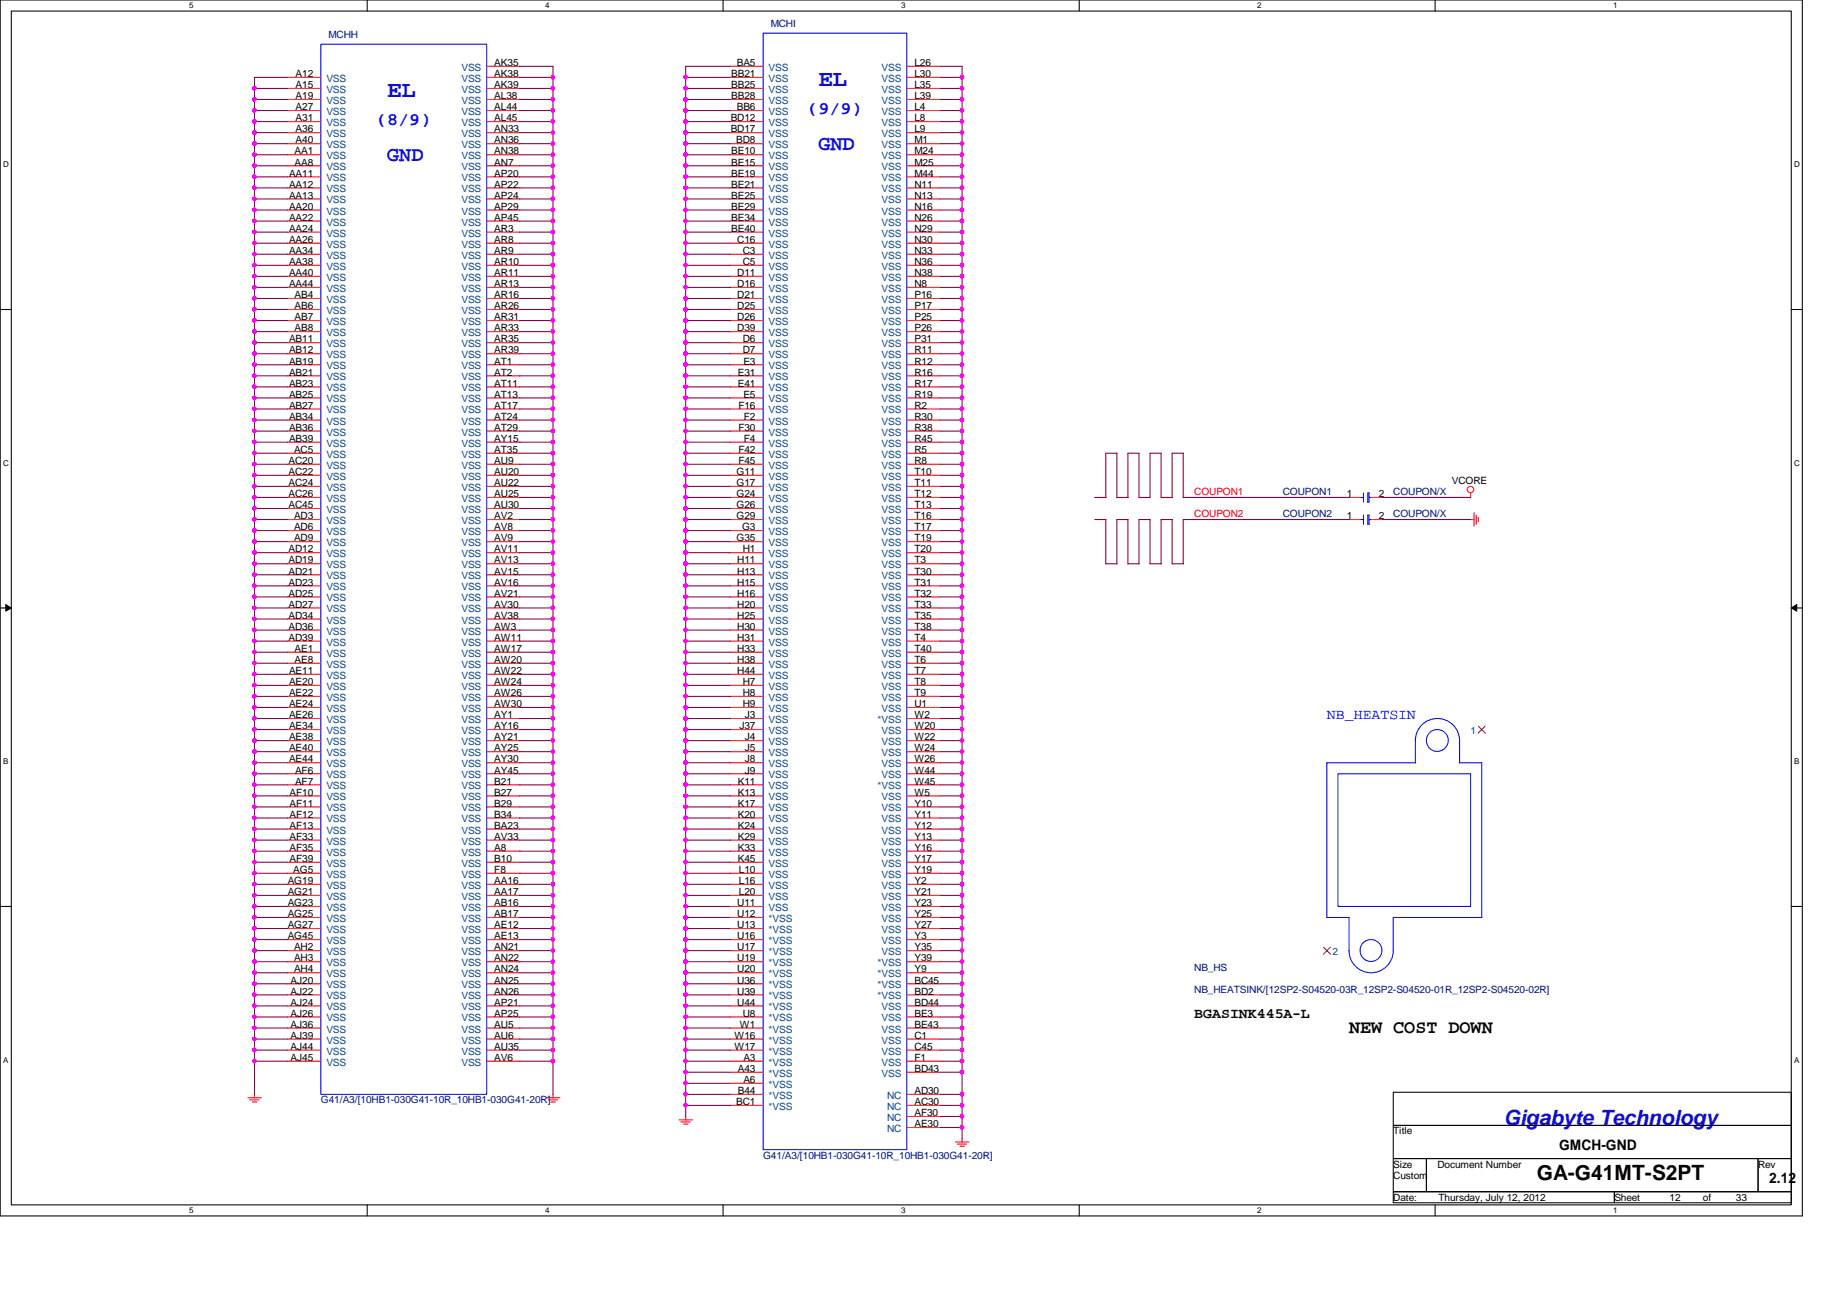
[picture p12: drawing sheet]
<svg xmlns="http://www.w3.org/2000/svg" width="297mm" height="210mm" viewBox="0 0 297 210" stroke-linecap="round" stroke-linejoin="round" font-family="sans-serif">
<defs><g id="words">
<g font-size="3.7" fill="#00f">
<text x="62.3" y="15.6">EL</text>
<text x="131.6" y="13.8">EL</text>
</g>
<g font-size="3.4" fill="#00f">
<text x="62.3" y="25.9">GND</text>
<text x="131.6" y="24.1">GND</text>
<text x="241.8" y="180.9">Gigabyte Technology</text>
</g>
<text font-size="3.4" x="247.2" y="189.9">GA-G41MT-S2PT</text>
<text font-size="3" x="217" y="166.1">NEW COST DOWN</text>
<g font-size="2.8" fill="#00f">
<text x="60.5" y="20.2">(8/9)</text>
<text x="129.8" y="18.4">(9/9)</text>
</g>
<text font-size="2.3" fill="#00f" x="213.4" y="115.7">NB_HEATSIN</text>
<g font-size="2.3">
<text x="192.1" y="163.7">BGASINK445A-L</text>
<text x="250.7" y="185">GMCH-GND</text>
<text x="284.5" y="190.3">2.12</text>
</g>
<g font-size="1.6" fill="#000080">
<text x="123.9" y="4.3">MCHI</text>
<text x="52.8" y="6.1">MCHH</text>
<text x="206.3" y="79.7">COUPON1</text>
<text x="206.3" y="83.2">COUPON2</text>
<text x="224.1" y="79.7">COUPON/X</text>
<text x="224.1" y="83.2">COUPON/X</text>
<text x="192.1" y="159.7">NB_HEATSINK/[12SP2-S04520-03R_12SP2-S04520-01R_12SP2-S04520-02R]</text>
<text x="192.1" y="156.1">NB_HS</text>
<text x="51.6" y="177.5">G41/A3/[10HB1-030G41-10R_10HB1-030G41-20R]</text>
<text x="122.7" y="186.4">G41/A3/[10HB1-030G41-10R_10HB1-030G41-20R]</text>
</g>
<g font-size="1.6" fill="#004080">
<text x="74.2" y="11.4">VSS</text>
<text x="123.6" y="11.4">VSS</text>
<text x="141.8" y="11.4">VSS</text>
<text x="52.5" y="13.2">VSS</text>
<text x="52.5" y="14.9">VSS</text>
<text x="52.5" y="16.7">VSS</text>
<text x="74.2" y="16.7">VSS</text>
<text x="74.2" y="13.2">VSS</text>
<text x="74.2" y="14.9">VSS</text>
<text x="123.6" y="13.2">VSS</text>
<text x="123.6" y="14.9">VSS</text>
<text x="123.6" y="16.7">VSS</text>
<text x="141.8" y="13.2">VSS</text>
<text x="141.8" y="14.9">VSS</text>
<text x="141.8" y="16.7">VSS</text>
<text x="52.5" y="18.5">VSS</text>
<text x="52.5" y="20.3">VSS</text>
<text x="52.5" y="22.1">VSS</text>
<text x="52.5" y="23.8">VSS</text>
<text x="74.2" y="18.5">VSS</text>
<text x="74.2" y="20.3">VSS</text>
<text x="74.2" y="22.1">VSS</text>
<text x="74.2" y="23.8">VSS</text>
<text x="123.6" y="18.5">VSS</text>
<text x="123.6" y="20.3">VSS</text>
<text x="123.6" y="22.1">VSS</text>
<text x="123.6" y="23.8">VSS</text>
<text x="141.8" y="18.5">VSS</text>
<text x="141.8" y="20.3">VSS</text>
<text x="141.8" y="22.1">VSS</text>
<text x="141.8" y="23.8">VSS</text>
<text x="52.5" y="25.6">VSS</text>
<text x="52.5" y="27.4">VSS</text>
<text x="52.5" y="29.2">VSS</text>
<text x="74.2" y="25.6">VSS</text>
<text x="74.2" y="27.4">VSS</text>
<text x="74.2" y="29.2">VSS</text>
<text x="123.6" y="25.6">VSS</text>
<text x="123.6" y="29.2">VSS</text>
<text x="123.6" y="27.4">VSS</text>
<text x="141.8" y="29.2">VSS</text>
<text x="141.8" y="25.6">VSS</text>
<text x="141.8" y="27.4">VSS</text>
<text x="52.5" y="30.9">VSS</text>
<text x="52.5" y="32.7">VSS</text>
<text x="52.5" y="34.5">VSS</text>
<text x="74.2" y="30.9">VSS</text>
<text x="74.2" y="32.7">VSS</text>
<text x="74.2" y="34.5">VSS</text>
<text x="123.6" y="30.9">VSS</text>
<text x="123.6" y="34.5">VSS</text>
<text x="123.6" y="32.7">VSS</text>
<text x="141.8" y="30.9">VSS</text>
<text x="141.8" y="32.7">VSS</text>
<text x="141.8" y="34.5">VSS</text>
<text x="52.5" y="41.6">VSS</text>
<text x="52.5" y="36.3">VSS</text>
<text x="52.5" y="38.1">VSS</text>
<text x="52.5" y="39.8">VSS</text>
<text x="74.2" y="36.3">VSS</text>
<text x="74.2" y="38.1">VSS</text>
<text x="74.2" y="39.8">VSS</text>
<text x="74.2" y="41.6">VSS</text>
<text x="123.6" y="36.3">VSS</text>
<text x="123.6" y="38.1">VSS</text>
<text x="123.6" y="39.8">VSS</text>
<text x="123.6" y="41.6">VSS</text>
<text x="141.8" y="36.3">VSS</text>
<text x="141.8" y="38.1">VSS</text>
<text x="141.8" y="39.8">VSS</text>
<text x="141.8" y="41.6">VSS</text>
<text x="52.5" y="46.9">VSS</text>
<text x="52.5" y="43.4">VSS</text>
<text x="52.5" y="45.2">VSS</text>
<text x="74.2" y="43.4">VSS</text>
<text x="74.2" y="45.2">VSS</text>
<text x="74.2" y="46.9">VSS</text>
<text x="123.6" y="43.4">VSS</text>
<text x="123.6" y="45.2">VSS</text>
<text x="123.6" y="46.9">VSS</text>
<text x="141.8" y="43.4">VSS</text>
<text x="141.8" y="45.2">VSS</text>
<text x="141.8" y="46.9">VSS</text>
<text x="52.5" y="48.7">VSS</text>
<text x="52.5" y="50.5">VSS</text>
<text x="52.5" y="52.3">VSS</text>
<text x="74.2" y="48.7">VSS</text>
<text x="74.2" y="50.5">VSS</text>
<text x="74.2" y="52.3">VSS</text>
<text x="123.6" y="48.7">VSS</text>
<text x="123.6" y="50.5">VSS</text>
<text x="123.6" y="52.3">VSS</text>
<text x="141.8" y="48.7">VSS</text>
<text x="141.8" y="50.5">VSS</text>
<text x="141.8" y="52.3">VSS</text>
<text x="52.5" y="54.1">VSS</text>
<text x="52.5" y="55.8">VSS</text>
<text x="52.5" y="57.6">VSS</text>
<text x="52.5" y="59.4">VSS</text>
<text x="74.2" y="54.1">VSS</text>
<text x="74.2" y="55.8">VSS</text>
<text x="74.2" y="57.6">VSS</text>
<text x="74.2" y="59.4">VSS</text>
<text x="123.6" y="59.4">VSS</text>
<text x="123.6" y="57.6">VSS</text>
<text x="123.6" y="55.8">VSS</text>
<text x="123.6" y="54.1">VSS</text>
<text x="141.8" y="54.1">VSS</text>
<text x="141.8" y="55.8">VSS</text>
<text x="141.8" y="57.6">VSS</text>
<text x="141.8" y="59.4">VSS</text>
<text x="52.5" y="61.2">VSS</text>
<text x="52.5" y="62.9">VSS</text>
<text x="52.5" y="64.7">VSS</text>
<text x="74.2" y="61.2">VSS</text>
<text x="74.2" y="62.9">VSS</text>
<text x="74.2" y="64.7">VSS</text>
<text x="123.6" y="61.2">VSS</text>
<text x="123.6" y="62.9">VSS</text>
<text x="123.6" y="64.7">VSS</text>
<text x="141.8" y="64.7">VSS</text>
<text x="141.8" y="62.9">VSS</text>
<text x="141.8" y="61.2">VSS</text>
<text x="52.5" y="66.5">VSS</text>
<text x="52.5" y="68.3">VSS</text>
<text x="52.5" y="70.1">VSS</text>
<text x="52.5" y="71.8">VSS</text>
<text x="74.2" y="66.5">VSS</text>
<text x="74.2" y="70.1">VSS</text>
<text x="74.2" y="68.3">VSS</text>
<text x="74.2" y="71.8">VSS</text>
<text x="123.6" y="66.5">VSS</text>
<text x="123.6" y="68.3">VSS</text>
<text x="123.6" y="70.1">VSS</text>
<text x="123.6" y="71.8">VSS</text>
<text x="141.8" y="71.8">VSS</text>
<text x="141.8" y="70.1">VSS</text>
<text x="141.8" y="68.3">VSS</text>
<text x="141.8" y="66.5">VSS</text>
<text x="52.5" y="73.6">VSS</text>
<text x="52.5" y="75.4">VSS</text>
<text x="52.5" y="77.2">VSS</text>
<text x="74.2" y="73.6">VSS</text>
<text x="74.2" y="77.2">VSS</text>
<text x="74.2" y="75.4">VSS</text>
<text x="123.6" y="77.2">VSS</text>
<text x="123.6" y="73.6">VSS</text>
<text x="123.6" y="75.4">VSS</text>
<text x="141.8" y="73.6">VSS</text>
<text x="141.8" y="75.4">VSS</text>
<text x="141.8" y="77.2">VSS</text>
<text x="52.5" y="80.7">VSS</text>
<text x="52.5" y="82.5">VSS</text>
<text x="52.5" y="79">VSS</text>
<text x="74.2" y="79">VSS</text>
<text x="74.2" y="80.7">VSS</text>
<text x="74.2" y="82.5">VSS</text>
<text x="123.6" y="79">VSS</text>
<text x="123.6" y="80.7">VSS</text>
<text x="123.6" y="82.5">VSS</text>
<text x="141.8" y="79">VSS</text>
<text x="141.8" y="80.7">VSS</text>
<text x="141.8" y="82.5">VSS</text>
<text x="52.5" y="84.3">VSS</text>
<text x="52.5" y="86.1">VSS</text>
<text x="52.5" y="87.8">VSS</text>
<text x="52.5" y="89.6">VSS</text>
<text x="74.2" y="84.3">VSS</text>
<text x="74.2" y="86.1">VSS</text>
<text x="74.2" y="87.8">VSS</text>
<text x="74.2" y="89.6">VSS</text>
<text x="123.6" y="84.3">VSS</text>
<text x="123.6" y="86.1">VSS</text>
<text x="123.6" y="87.8">VSS</text>
<text x="123.6" y="89.6">VSS</text>
<text x="141.8" y="86.1">VSS</text>
<text x="141.8" y="87.8">VSS</text>
<text x="141.8" y="84.3">VSS</text>
<text x="141.8" y="89.6">VSS</text>
<text x="52.5" y="93.2">VSS</text>
<text x="52.5" y="95">VSS</text>
<text x="52.5" y="91.4">VSS</text>
<text x="74.2" y="91.4">VSS</text>
<text x="74.2" y="93.2">VSS</text>
<text x="74.2" y="95">VSS</text>
<text x="123.6" y="95">VSS</text>
<text x="123.6" y="91.4">VSS</text>
<text x="123.6" y="93.2">VSS</text>
<text x="141.8" y="91.4">VSS</text>
<text x="141.8" y="93.2">VSS</text>
<text x="141.8" y="95">VSS</text>
<text x="52.5" y="98.5">VSS</text>
<text x="52.5" y="96.7">VSS</text>
<text x="52.5" y="100.3">VSS</text>
<text x="74.2" y="96.7">VSS</text>
<text x="74.2" y="98.5">VSS</text>
<text x="74.2" y="100.3">VSS</text>
<text x="123.6" y="96.7">VSS</text>
<text x="123.6" y="98.5">VSS</text>
<text x="123.6" y="100.3">VSS</text>
<text x="141.8" y="96.7">VSS</text>
<text x="141.8" y="98.5">VSS</text>
<text x="141.8" y="100.3">VSS</text>
<text x="52.5" y="102.1">VSS</text>
<text x="52.5" y="103.8">VSS</text>
<text x="52.5" y="105.6">VSS</text>
<text x="52.5" y="107.4">VSS</text>
<text x="74.2" y="102.1">VSS</text>
<text x="74.2" y="103.8">VSS</text>
<text x="74.2" y="105.6">VSS</text>
<text x="74.2" y="107.4">VSS</text>
<text x="123.6" y="102.1">VSS</text>
<text x="123.6" y="103.8">VSS</text>
<text x="123.6" y="105.6">VSS</text>
<text x="123.6" y="107.4">VSS</text>
<text x="141.8" y="102.1">VSS</text>
<text x="141.8" y="103.8">VSS</text>
<text x="141.8" y="105.6">VSS</text>
<text x="141.8" y="107.4">VSS</text>
<text x="52.5" y="109.2">VSS</text>
<text x="52.5" y="111">VSS</text>
<text x="52.5" y="112.7">VSS</text>
<text x="74.2" y="112.7">VSS</text>
<text x="74.2" y="109.2">VSS</text>
<text x="74.2" y="111">VSS</text>
<text x="123.6" y="109.2">VSS</text>
<text x="123.6" y="112.7">VSS</text>
<text x="123.6" y="111">VSS</text>
<text x="141.8" y="112.7">VSS</text>
<text x="141.8" y="111">VSS</text>
<text x="141.8" y="109.2">VSS</text>
<text x="52.5" y="114.5">VSS</text>
<text x="52.5" y="116.3">VSS</text>
<text x="52.5" y="118.1">VSS</text>
<text x="52.5" y="119.8">VSS</text>
<text x="74.2" y="114.5">VSS</text>
<text x="74.2" y="116.3">VSS</text>
<text x="74.2" y="118.1">VSS</text>
<text x="74.2" y="119.8">VSS</text>
<text x="123.6" y="116.3">VSS</text>
<text x="123.6" y="114.5">VSS</text>
<text x="123.6" y="118.1">VSS</text>
<text x="123.6" y="119.8">VSS</text>
<text x="141.1" y="116.3">*VSS</text>
<text x="141.8" y="114.5">VSS</text>
<text x="141.8" y="118.1">VSS</text>
<text x="141.8" y="119.8">VSS</text>
<text x="236.5" y="118.1">1</text>
<text x="52.5" y="121.6">VSS</text>
<text x="52.5" y="123.4">VSS</text>
<text x="52.5" y="125.2">VSS</text>
<text x="74.2" y="121.6">VSS</text>
<text x="74.2" y="123.4">VSS</text>
<text x="74.2" y="125.2">VSS</text>
<text x="123.6" y="125.2">VSS</text>
<text x="123.6" y="121.6">VSS</text>
<text x="123.6" y="123.4">VSS</text>
<text x="141.8" y="121.6">VSS</text>
<text x="141.8" y="123.4">VSS</text>
<text x="141.8" y="125.2">VSS</text>
<text x="52.5" y="127">VSS</text>
<text x="52.5" y="128.7">VSS</text>
<text x="52.5" y="130.5">VSS</text>
<text x="74.2" y="127">VSS</text>
<text x="74.2" y="128.7">VSS</text>
<text x="74.2" y="130.5">VSS</text>
<text x="123.6" y="130.5">VSS</text>
<text x="123.6" y="128.7">VSS</text>
<text x="123.6" y="127">VSS</text>
<text x="141.1" y="127">*VSS</text>
<text x="141.8" y="128.7">VSS</text>
<text x="141.8" y="130.5">VSS</text>
<text x="52.5" y="135.8">VSS</text>
<text x="52.5" y="132.3">VSS</text>
<text x="52.5" y="134.1">VSS</text>
<text x="52.5" y="137.6">VSS</text>
<text x="74.2" y="132.3">VSS</text>
<text x="74.2" y="134.1">VSS</text>
<text x="74.2" y="135.8">VSS</text>
<text x="74.2" y="137.6">VSS</text>
<text x="123.6" y="132.3">VSS</text>
<text x="123.6" y="134.1">VSS</text>
<text x="123.6" y="135.8">VSS</text>
<text x="123.6" y="137.6">VSS</text>
<text x="141.8" y="132.3">VSS</text>
<text x="141.8" y="135.8">VSS</text>
<text x="141.8" y="134.1">VSS</text>
<text x="141.8" y="137.6">VSS</text>
<text x="52.5" y="139.4">VSS</text>
<text x="52.5" y="141.2">VSS</text>
<text x="52.5" y="143">VSS</text>
<text x="74.2" y="139.4">VSS</text>
<text x="74.2" y="141.2">VSS</text>
<text x="74.2" y="143">VSS</text>
<text x="123.6" y="139.4">VSS</text>
<text x="123.6" y="143">VSS</text>
<text x="123.6" y="141.2">VSS</text>
<text x="141.8" y="139.4">VSS</text>
<text x="141.8" y="141.2">VSS</text>
<text x="141.8" y="143">VSS</text>
<text x="52.5" y="148.3">VSS</text>
<text x="52.5" y="146.5">VSS</text>
<text x="52.5" y="144.7">VSS</text>
<text x="74.2" y="144.7">VSS</text>
<text x="74.2" y="146.5">VSS</text>
<text x="74.2" y="148.3">VSS</text>
<text x="123.6" y="144.7">VSS</text>
<text x="123.6" y="146.5">VSS</text>
<text x="123.6" y="148.3">*VSS</text>
<text x="141.8" y="144.7">VSS</text>
<text x="141.8" y="146.5">VSS</text>
<text x="141.8" y="148.3">VSS</text>
<text x="52.5" y="153.6">VSS</text>
<text x="52.5" y="151.8">VSS</text>
<text x="52.5" y="150.1">VSS</text>
<text x="52.5" y="155.4">VSS</text>
<text x="74.2" y="153.6">VSS</text>
<text x="74.2" y="155.4">VSS</text>
<text x="74.2" y="150.1">VSS</text>
<text x="74.2" y="151.8">VSS</text>
<text x="123.6" y="150.1">*VSS</text>
<text x="123.6" y="151.8">*VSS</text>
<text x="123.6" y="153.6">*VSS</text>
<text x="123.6" y="155.4">*VSS</text>
<text x="141.1" y="155.4">*VSS</text>
<text x="141.8" y="151.8">VSS</text>
<text x="141.8" y="150.1">VSS</text>
<text x="141.8" y="153.6">VSS</text>
<text x="214.3" y="153.6">2</text>
<text x="52.5" y="157.2">VSS</text>
<text x="52.5" y="159">VSS</text>
<text x="52.5" y="160.7">VSS</text>
<text x="74.2" y="157.2">VSS</text>
<text x="74.2" y="159">VSS</text>
<text x="74.2" y="160.7">VSS</text>
<text x="123.6" y="157.2">*VSS</text>
<text x="123.6" y="159">*VSS</text>
<text x="123.6" y="160.7">*VSS</text>
<text x="141.1" y="157.2">*VSS</text>
<text x="141.1" y="159">*VSS</text>
<text x="141.1" y="160.7">*VSS</text>
<text x="52.5" y="162.5">VSS</text>
<text x="52.5" y="164.3">VSS</text>
<text x="52.5" y="166.1">VSS</text>
<text x="52.5" y="167.9">VSS</text>
<text x="74.2" y="162.5">VSS</text>
<text x="74.2" y="164.3">VSS</text>
<text x="74.2" y="166.1">VSS</text>
<text x="74.2" y="167.9">VSS</text>
<text x="123.6" y="162.5">*VSS</text>
<text x="123.6" y="164.3">*VSS</text>
<text x="123.6" y="166.1">*VSS</text>
<text x="123.6" y="167.9">*VSS</text>
<text x="141.8" y="162.5">VSS</text>
<text x="141.8" y="164.3">VSS</text>
<text x="141.8" y="166.1">VSS</text>
<text x="141.8" y="167.9">VSS</text>
<text x="52.5" y="169.6">VSS</text>
<text x="52.5" y="171.4">VSS</text>
<text x="74.2" y="169.6">VSS</text>
<text x="74.2" y="171.4">VSS</text>
<text x="123.6" y="169.6">*VSS</text>
<text x="123.6" y="171.4">*VSS</text>
<text x="123.6" y="173.2">*VSS</text>
<text x="141.8" y="169.6">VSS</text>
<text x="141.8" y="171.4">VSS</text>
<text x="141.8" y="173.2">VSS</text>
<text x="123.6" y="175">*VSS</text>
<text x="123.6" y="176.7">*VSS</text>
<text x="123.6" y="178.5">*VSS</text>
<text x="142.7" y="176.7">NC</text>
<text x="142.7" y="178.5">NC</text>
<text x="142.7" y="180.3">NC</text>
<text x="142.7" y="182.1">NC</text>
</g>
<g font-size="1.6">
<text x="79.5" y="10.6">AK35</text>
<text x="118.5" y="10.6">BA5</text>
<text x="147.1" y="10.6">L26</text>
<text x="47.5" y="12.4">A12</text>
<text x="47.5" y="14.2">A15</text>
<text x="47.5" y="16">A19</text>
<text x="47.5" y="17.7">A27</text>
<text x="79.5" y="17.7">AL44</text>
<text x="79.5" y="16">AL38</text>
<text x="79.5" y="12.4">AK38</text>
<text x="79.5" y="14.2">AK39</text>
<text x="117.6" y="12.4">BB21</text>
<text x="117.6" y="14.2">BB25</text>
<text x="117.6" y="16">BB28</text>
<text x="118.5" y="17.7">BB6</text>
<text x="147.1" y="12.4">L30</text>
<text x="147.1" y="14.2">L35</text>
<text x="147.1" y="16">L39</text>
<text x="147.1" y="17.7">L4</text>
<text x="47.5" y="19.5">A31</text>
<text x="47.5" y="21.3">A36</text>
<text x="47.5" y="23.1">A40</text>
<text x="79.5" y="19.5">AL45</text>
<text x="79.5" y="21.3">AN33</text>
<text x="79.5" y="23.1">AN36</text>
<text x="117.5" y="19.5">BD12</text>
<text x="117.5" y="21.3">BD17</text>
<text x="118.4" y="23.1">BD8</text>
<text x="147.1" y="19.5">L8</text>
<text x="147.1" y="21.3">L9</text>
<text x="147.1" y="23.1">M1</text>
<text x="46.5" y="28.4">AA11</text>
<text x="47.4" y="24.8">AA1</text>
<text x="47.4" y="26.6">AA8</text>
<text x="79.5" y="24.8">AN38</text>
<text x="79.5" y="26.6">AN7</text>
<text x="79.5" y="28.4">AP20</text>
<text x="117.6" y="24.8">BE10</text>
<text x="117.6" y="28.4">BE19</text>
<text x="117.6" y="26.6">BE15</text>
<text x="147.1" y="28.4">M44</text>
<text x="147.1" y="24.8">M24</text>
<text x="147.1" y="26.6">M25</text>
<text x="46.5" y="30.2">AA12</text>
<text x="46.5" y="32">AA13</text>
<text x="46.5" y="33.7">AA20</text>
<text x="46.5" y="35.5">AA22</text>
<text x="79.5" y="30.2">AP22</text>
<text x="79.5" y="32">AP24</text>
<text x="79.5" y="33.7">AP29</text>
<text x="79.5" y="35.5">AP45</text>
<text x="117.6" y="30.2">BE21</text>
<text x="117.6" y="35.5">BE34</text>
<text x="117.6" y="33.7">BE29</text>
<text x="117.6" y="32">BE25</text>
<text x="147.1" y="30.2">N11</text>
<text x="147.1" y="32">N13</text>
<text x="147.1" y="33.7">N16</text>
<text x="147.1" y="35.5">N26</text>
<text x="46.5" y="40.9">AA34</text>
<text x="46.5" y="37.3">AA24</text>
<text x="46.5" y="39.1">AA26</text>
<text x="79.5" y="37.3">AR3</text>
<text x="79.5" y="39.1">AR8</text>
<text x="79.5" y="40.9">AR9</text>
<text x="117.6" y="37.3">BE40</text>
<text x="118.6" y="39.1">C16</text>
<text x="119.5" y="40.9">C3</text>
<text x="147.1" y="37.3">N29</text>
<text x="147.1" y="39.1">N30</text>
<text x="147.1" y="40.9">N33</text>
<text x="46.5" y="46.2">AA44</text>
<text x="46.5" y="42.6">AA38</text>
<text x="46.5" y="44.4">AA40</text>
<text x="47.4" y="48">AB4</text>
<text x="79.5" y="42.6">AR10</text>
<text x="79.5" y="44.4">AR11</text>
<text x="79.5" y="46.2">AR13</text>
<text x="79.5" y="48">AR16</text>
<text x="118.6" y="44.4">D11</text>
<text x="118.6" y="46.2">D16</text>
<text x="118.6" y="48">D21</text>
<text x="119.5" y="42.6">C5</text>
<text x="147.1" y="42.6">N36</text>
<text x="147.1" y="44.4">N38</text>
<text x="147.1" y="46.2">N8</text>
<text x="147.1" y="48">P16</text>
<text x="47.4" y="49.7">AB6</text>
<text x="47.4" y="51.5">AB7</text>
<text x="47.4" y="53.3">AB8</text>
<text x="79.5" y="49.7">AR26</text>
<text x="79.5" y="51.5">AR31</text>
<text x="79.5" y="53.3">AR33</text>
<text x="118.6" y="49.7">D25</text>
<text x="118.6" y="53.3">D39</text>
<text x="118.6" y="51.5">D26</text>
<text x="147.1" y="49.7">P17</text>
<text x="147.1" y="51.5">P25</text>
<text x="147.1" y="53.3">P26</text>
<text x="46.5" y="55.1">AB11</text>
<text x="46.5" y="56.9">AB12</text>
<text x="46.5" y="58.6">AB19</text>
<text x="79.5" y="55.1">AR35</text>
<text x="79.5" y="56.9">AR39</text>
<text x="79.5" y="58.6">AT1</text>
<text x="119.5" y="56.9">D7</text>
<text x="119.5" y="55.1">D6</text>
<text x="119.5" y="58.6">E3</text>
<text x="147.1" y="55.1">P31</text>
<text x="147.1" y="56.9">R11</text>
<text x="147.1" y="58.6">R12</text>
<text x="46.5" y="60.4">AB21</text>
<text x="46.5" y="62.2">AB23</text>
<text x="46.5" y="64">AB25</text>
<text x="46.5" y="65.7">AB27</text>
<text x="79.5" y="60.4">AT2</text>
<text x="79.5" y="62.2">AT11</text>
<text x="79.5" y="64">AT13</text>
<text x="79.5" y="65.7">AT17</text>
<text x="118.7" y="60.4">E31</text>
<text x="118.7" y="62.2">E41</text>
<text x="118.7" y="65.7">F16</text>
<text x="119.5" y="64">E5</text>
<text x="147.1" y="65.7">R2</text>
<text x="147.1" y="64">R19</text>
<text x="147.1" y="62.2">R17</text>
<text x="147.1" y="60.4">R16</text>
<text x="46.5" y="67.5">AB34</text>
<text x="46.5" y="69.3">AB36</text>
<text x="46.5" y="71.1">AB39</text>
<text x="79.5" y="69.3">AT29</text>
<text x="79.5" y="67.5">AT24</text>
<text x="79.5" y="71.1">AY15</text>
<text x="118.7" y="69.3">F30</text>
<text x="119.6" y="67.5">F2</text>
<text x="119.6" y="71.1">F4</text>
<text x="147.1" y="71.1">R45</text>
<text x="147.1" y="69.3">R38</text>
<text x="147.1" y="67.5">R30</text>
<text x="46.4" y="74.6">AC20</text>
<text x="46.4" y="76.4">AC22</text>
<text x="47.3" y="72.9">AC5</text>
<text x="79.5" y="72.9">AT35</text>
<text x="79.5" y="76.4">AU20</text>
<text x="79.5" y="74.6">AU9</text>
<text x="118.4" y="76.4">G11</text>
<text x="118.7" y="72.9">F42</text>
<text x="118.7" y="74.6">F45</text>
<text x="147.1" y="72.9">R5</text>
<text x="147.1" y="74.6">R8</text>
<text x="147.1" y="76.4">T10</text>
<text x="233.5" y="77.9">VCORE</text>
<text x="46.4" y="80">AC26</text>
<text x="46.4" y="81.7">AC45</text>
<text x="46.4" y="78.2">AC24</text>
<text x="47.3" y="83.5">AD3</text>
<text x="79.5" y="78.2">AU22</text>
<text x="79.5" y="80">AU25</text>
<text x="79.5" y="81.7">AU30</text>
<text x="79.5" y="83.5">AV2</text>
<text x="118.4" y="78.2">G17</text>
<text x="118.4" y="80">G24</text>
<text x="118.4" y="81.7">G26</text>
<text x="118.4" y="83.5">G29</text>
<text x="147.1" y="78.2">T11</text>
<text x="147.1" y="80">T12</text>
<text x="147.1" y="81.7">T13</text>
<text x="147.1" y="83.5">T16</text>
<text x="216.6" y="80">1</text>
<text x="216.6" y="83.5">1</text>
<text x="221.7" y="80">2</text>
<text x="221.7" y="83.5">2</text>
<text x="46.4" y="88.9">AD12</text>
<text x="47.3" y="85.3">AD6</text>
<text x="47.3" y="87.1">AD9</text>
<text x="79.5" y="85.3">AV8</text>
<text x="79.5" y="87.1">AV9</text>
<text x="79.5" y="88.9">AV11</text>
<text x="118.4" y="87.1">G35</text>
<text x="119.3" y="85.3">G3</text>
<text x="119.5" y="88.9">H1</text>
<text x="147.1" y="85.3">T17</text>
<text x="147.1" y="87.1">T19</text>
<text x="147.1" y="88.9">T20</text>
<text x="46.4" y="92.4">AD21</text>
<text x="46.4" y="96">AD25</text>
<text x="46.4" y="94.2">AD23</text>
<text x="46.4" y="90.6">AD19</text>
<text x="79.5" y="90.6">AV13</text>
<text x="79.5" y="92.4">AV15</text>
<text x="79.5" y="94.2">AV16</text>
<text x="79.5" y="96">AV21</text>
<text x="118.6" y="94.2">H15</text>
<text x="118.6" y="96">H16</text>
<text x="118.6" y="90.6">H11</text>
<text x="118.6" y="92.4">H13</text>
<text x="147.1" y="90.6">T3</text>
<text x="147.1" y="92.4">T30</text>
<text x="147.1" y="94.2">T31</text>
<text x="147.1" y="96">T32</text>
<text x="46.4" y="97.7">AD27</text>
<text x="46.4" y="99.5">AD34</text>
<text x="46.4" y="101.3">AD36</text>
<text x="79.5" y="97.7">AV30</text>
<text x="79.5" y="99.5">AV38</text>
<text x="79.5" y="101.3">AW3</text>
<text x="118.6" y="97.7">H20</text>
<text x="118.6" y="99.5">H25</text>
<text x="118.6" y="101.3">H30</text>
<text x="147.1" y="97.7">T33</text>
<text x="147.1" y="99.5">T35</text>
<text x="147.1" y="101.3">T38</text>
<text x="46.4" y="103.1">AD39</text>
<text x="47.4" y="104.9">AE1</text>
<text x="47.4" y="106.6">AE8</text>
<text x="79.5" y="103.1">AW11</text>
<text x="79.5" y="104.9">AW17</text>
<text x="79.5" y="106.6">AW20</text>
<text x="118.6" y="103.1">H31</text>
<text x="118.6" y="104.9">H33</text>
<text x="118.6" y="106.6">H38</text>
<text x="147.1" y="103.1">T4</text>
<text x="147.1" y="104.9">T40</text>
<text x="147.1" y="106.6">T6</text>
<text x="46.5" y="108.4">AE11</text>
<text x="46.5" y="110.2">AE20</text>
<text x="46.5" y="112">AE22</text>
<text x="46.5" y="113.7">AE24</text>
<text x="79.5" y="113.7">AW30</text>
<text x="79.5" y="112">AW26</text>
<text x="79.5" y="108.4">AW22</text>
<text x="79.5" y="110.2">AW24</text>
<text x="118.6" y="108.4">H44</text>
<text x="119.5" y="113.7">H9</text>
<text x="119.5" y="112">H8</text>
<text x="119.5" y="110.2">H7</text>
<text x="147.1" y="112">T9</text>
<text x="147.1" y="110.2">T8</text>
<text x="147.1" y="108.4">T7</text>
<text x="147.1" y="113.7">U1</text>
<text x="46.5" y="115.5">AE26</text>
<text x="46.5" y="117.3">AE34</text>
<text x="46.5" y="119.1">AE38</text>
<text x="79.5" y="115.5">AY1</text>
<text x="79.5" y="117.3">AY16</text>
<text x="79.5" y="119.1">AY21</text>
<text x="118.9" y="117.3">J37</text>
<text x="119.8" y="115.5">J3</text>
<text x="119.8" y="119.1">J4</text>
<text x="147.1" y="117.3">W20</text>
<text x="147.1" y="115.5">W2</text>
<text x="147.1" y="119.1">W22</text>
<text x="46.5" y="120.9">AE40</text>
<text x="46.5" y="122.6">AE44</text>
<text x="47.5" y="124.4">AF6</text>
<text x="79.5" y="120.9">AY25</text>
<text x="79.5" y="122.6">AY30</text>
<text x="79.5" y="124.4">AY45</text>
<text x="119.8" y="124.4">J9</text>
<text x="119.8" y="120.9">J5</text>
<text x="119.8" y="122.6">J8</text>
<text x="147.1" y="120.9">W24</text>
<text x="147.1" y="122.6">W26</text>
<text x="147.1" y="124.4">W44</text>
<text x="46.6" y="128">AF10</text>
<text x="46.6" y="129.8">AF11</text>
<text x="46.6" y="131.5">AF12</text>
<text x="47.5" y="126.2">AF7</text>
<text x="79.5" y="126.2">B21</text>
<text x="79.5" y="128">B27</text>
<text x="79.5" y="129.8">B29</text>
<text x="79.5" y="131.5">B34</text>
<text x="118.7" y="129.8">K17</text>
<text x="118.7" y="128">K13</text>
<text x="118.7" y="131.5">K20</text>
<text x="118.7" y="126.2">K11</text>
<text x="147.1" y="126.2">W45</text>
<text x="147.1" y="128">W5</text>
<text x="147.1" y="129.8">Y10</text>
<text x="147.1" y="131.5">Y11</text>
<text x="46.6" y="135.1">AF33</text>
<text x="46.6" y="133.3">AF13</text>
<text x="46.6" y="136.9">AF35</text>
<text x="79.5" y="133.3">BA23</text>
<text x="79.5" y="135.1">AV33</text>
<text x="79.5" y="136.9">A8</text>
<text x="118.7" y="133.3">K24</text>
<text x="118.7" y="135.1">K29</text>
<text x="118.7" y="136.9">K33</text>
<text x="147.1" y="135.1">Y13</text>
<text x="147.1" y="133.3">Y12</text>
<text x="147.1" y="136.9">Y16</text>
<text x="46.3" y="142.2">AG19</text>
<text x="46.3" y="144">AG21</text>
<text x="46.6" y="138.6">AF39</text>
<text x="47.2" y="140.4">AG5</text>
<text x="79.5" y="138.6">B10</text>
<text x="79.5" y="140.4">F8</text>
<text x="79.5" y="142.2">AA16</text>
<text x="79.5" y="144">AA17</text>
<text x="118.7" y="138.6">K45</text>
<text x="118.8" y="142.2">L16</text>
<text x="118.8" y="144">L20</text>
<text x="118.8" y="140.4">L10</text>
<text x="147.1" y="138.6">Y17</text>
<text x="147.1" y="140.4">Y19</text>
<text x="147.1" y="142.2">Y2</text>
<text x="147.1" y="144">Y21</text>
<text x="46.3" y="147.5">AG25</text>
<text x="46.3" y="149.3">AG27</text>
<text x="46.3" y="145.8">AG23</text>
<text x="79.5" y="145.8">AB16</text>
<text x="79.5" y="147.5">AB17</text>
<text x="79.5" y="149.3">AE12</text>
<text x="118.6" y="145.8">U11</text>
<text x="118.6" y="147.5">U12</text>
<text x="118.6" y="149.3">U13</text>
<text x="147.1" y="145.8">Y23</text>
<text x="147.1" y="147.5">Y25</text>
<text x="147.1" y="149.3">Y27</text>
<text x="46.3" y="151.1">AG45</text>
<text x="47.3" y="152.9">AH2</text>
<text x="47.3" y="154.6">AH3</text>
<text x="79.5" y="152.9">AN21</text>
<text x="79.5" y="154.6">AN22</text>
<text x="79.5" y="151.1">AE13</text>
<text x="118.6" y="151.1">U16</text>
<text x="118.6" y="152.9">U17</text>
<text x="118.6" y="154.6">U19</text>
<text x="147.1" y="151.1">Y3</text>
<text x="147.1" y="152.9">Y35</text>
<text x="147.1" y="154.6">Y39</text>
<text x="46.7" y="158.2">AJ20</text>
<text x="46.7" y="160">AJ22</text>
<text x="46.7" y="161.8">AJ24</text>
<text x="47.3" y="156.4">AH4</text>
<text x="79.5" y="156.4">AN24</text>
<text x="79.5" y="158.2">AN25</text>
<text x="79.5" y="160">AN26</text>
<text x="79.5" y="161.8">AP21</text>
<text x="118.6" y="156.4">U20</text>
<text x="118.6" y="158.2">U36</text>
<text x="118.6" y="160">U39</text>
<text x="118.6" y="161.8">U44</text>
<text x="147.1" y="156.4">Y9</text>
<text x="147.1" y="158.2">BC45</text>
<text x="147.1" y="160">BD2</text>
<text x="147.1" y="161.8">BD44</text>
<text x="46.7" y="163.5">AJ26</text>
<text x="46.7" y="165.3">AJ36</text>
<text x="46.7" y="167.1">AJ39</text>
<text x="79.5" y="163.5">AP25</text>
<text x="79.5" y="165.3">AU5</text>
<text x="79.5" y="167.1">AU6</text>
<text x="118.1" y="167.1">W16</text>
<text x="119" y="165.3">W1</text>
<text x="119.5" y="163.5">U8</text>
<text x="147.1" y="163.5">BE3</text>
<text x="147.1" y="165.3">BE43</text>
<text x="147.1" y="167.1">C1</text>
<text x="46.7" y="168.9">AJ44</text>
<text x="46.7" y="170.6">AJ45</text>
<text x="79.5" y="168.9">AU35</text>
<text x="79.5" y="170.6">AV6</text>
<text x="118.1" y="168.9">W17</text>
<text x="118.7" y="172.4">A43</text>
<text x="119.5" y="170.6">A3</text>
<text x="147.1" y="168.9">C45</text>
<text x="147.1" y="170.6">F1</text>
<text x="147.1" y="172.4">BD43</text>
<text x="118.4" y="177.8">BC1</text>
<text x="118.7" y="176">B44</text>
<text x="119.5" y="174.2">A6</text>
<text x="147.1" y="176">AD30</text>
<text x="147.1" y="177.8">AC30</text>
<text x="147.1" y="179.5">AF30</text>
<text x="147.1" y="181.3">AE30</text>
<text x="224.1" y="182.5">Title</text>
<text x="224.1" y="189.6">Custom</text>
<text x="224.1" y="187.8">Size</text>
<text x="231.2" y="187.8">Document Number</text>
<text x="282.7" y="187.8">Rev</text>
<text x="224.1" y="193.1">Date:</text>
<text x="231.3" y="193.1">Thursday, July 12, 2012</text>
<text x="259.6" y="193.1">Sheet</text>
<text x="268.5" y="193.1">12</text>
<text x="273.9" y="193.1">of</text>
<text x="279.2" y="193.1">33</text>
</g>
<g font-size="1.6" fill="#f00">
<text x="192.1" y="83.2">COUPON2</text>
<text x="192.1" y="79.7">COUPON1</text>
</g>
<g font-size="1.3">
<text x="30.4" y="1.3">5</text>
<text x="87.7" y="1.3">4</text>
<text x="144.9" y="1.3">3</text>
<text x="202.2" y="1.3">2</text>
<text x="259.4" y="1.3">1</text>
<text x=".5" y="26.9">D</text>
<text x="288.5" y="26.9">D</text>
<text x=".5" y="74.9">C</text>
<text x="288.5" y="74.9">C</text>
<text x=".5" y="122.9">B</text>
<text x="288.5" y="122.9">B</text>
<text x=".5" y="170.9">A</text>
<text x="288.5" y="170.9">A</text>
<text x="30.4" y="195.1">5</text>
<text x="87.7" y="195.1">4</text>
<text x="144.9" y="195.1">3</text>
<text x="202.2" y="195.1">2</text>
<text x="259.4" y="195.1">1</text>
</g>
</g></defs>
<path d="M0 0h289.9v195.6h-289.9zM1.8 1.8h286.3v192h-286.3z" fill="none" stroke="#000" stroke-width=".17"/>
<g fill="#fff">
<path d="M30.4 .2h.7v1.4h-.7z"/>
<path d="M30.4 194h.7v1.4h-.7z"/>
</g>
<path d="M59.1 0v1.8M59.1 193.8v1.8" fill="none" stroke="#000" stroke-width=".17"/>
<g fill="#fff">
<path d="M87.7 .2h.6v1.4h-.6z"/>
<path d="M87.7 194h.6v1.4h-.6z"/>
</g>
<path d="M116.3 0v1.8M116.3 193.8v1.8" fill="none" stroke="#000" stroke-width=".17"/>
<g fill="#fff">
<path d="M144.9 .2h.7v1.4h-.7z"/>
<path d="M144.9 194h.7v1.4h-.7z"/>
</g>
<path d="M173.6 0v1.8M173.6 193.8v1.8" fill="none" stroke="#000" stroke-width=".17"/>
<g fill="#fff">
<path d="M202.2 .2h.7v1.4h-.7z"/>
<path d="M202.2 194h.7v1.4h-.7z"/>
</g>
<path d="M230.8 0v1.8M230.8 193.8v1.8" fill="none" stroke="#000" stroke-width=".17"/>
<g fill="#fff">
<path d="M259.4 .2h.7v1.4h-.7z"/>
<path d="M259.4 194h.7v1.4h-.7z"/>
<path d="M.5 25.8h.9v1.4h-.9z"/>
<path d="M288.5 25.8h.9v1.4h-.9z"/>
<path d="M.5 73.8h.9v1.4h-.9z"/>
<path d="M288.5 73.8h.9v1.4h-.9z"/>
</g>
<path d="M0 49.8h1.8M288.1 49.8h1.8" fill="none" stroke="#000" stroke-width=".17"/>
<g fill="#fff">
<path d="M.5 121.8h.8v1.4h-.8z"/>
<path d="M288.5 121.8h.8v1.4h-.8z"/>
</g>
<path d="M0 97.8h1.8M288.1 97.8h1.8" fill="none" stroke="#000" stroke-width=".17"/>
<path d="M.9 97.2l.9 .6-.9 .5zM288.1 97.8l.9-.6v1.1z" fill="#000"/>
<path d="M.9 97.2l.9 .6-.9 .5zM288.1 97.8l.9-.6v1.1z" fill="none" stroke="#000" stroke-width=".16"/>
<g fill="#fff">
<path d="M.5 169.8h.8v1.4h-.8z"/>
<path d="M288.5 169.8h.8v1.4h-.8z"/>
</g>
<path d="M0 145.8h1.8M288.1 145.8h1.8M224.1 175.7h64v5.3h-64zM224.1 181h64v5.4h-64zM224.1 186.4h5.3v5.3h-5.3zM224.1 191.7h35.5v1.8h-35.5zM229.4 186.4h53.3v5.3h-53.3zM259.6 191.7h28.5v1.8h-28.5zM282.7 186.4h5.4v5.3h-5.4z" fill="none" stroke="#000" stroke-width=".17"/>
<g fill="none" stroke="#f00" stroke-width=".17">
<path d="M46.3 12.4h5.3M46.3 14.2h5.3M46.3 16h5.3M46.3 17.8h5.3M46.3 19.6h5.3M78.3 12.4h5.3M78.3 14.2h5.3M78.3 16h5.3M78.3 17.8h5.3M78.3 19.6h5.3M78.3 10.7h5.3M117.4 12.4h5.3"/>
<path d="M117.4 14.2h5.3M117.4 16h5.3M117.4 17.8h5.3M117.4 19.6h5.3M117.4 10.7h5.3M145.8 12.4h5.4M145.8 14.2h5.4M145.8 16h5.4M145.8 17.8h5.4M145.8 19.6h5.4M145.8 10.7h5.4M46.3 21.3h5.3"/>
<path d="M46.3 23.1h5.3M46.3 24.9h5.3M46.3 26.7h5.3M46.3 28.4h5.3M46.3 30.2h5.3M46.3 32h5.3M46.3 33.8h5.3M46.3 35.6h5.3M46.3 37.3h5.3M46.3 39.1h5.3M78.3 21.3h5.3M78.3 23.1h5.3"/>
<path d="M78.3 24.9h5.3M78.3 26.7h5.3M78.3 28.4h5.3M78.3 30.2h5.3M78.3 32h5.3M78.3 33.8h5.3M78.3 35.6h5.3M78.3 37.3h5.3M78.3 39.1h5.3M117.4 21.3h5.3M117.4 23.1h5.3M117.4 24.9h5.3"/>
<path d="M117.4 26.7h5.3M117.4 28.4h5.3M117.4 30.2h5.3M117.4 32h5.3M117.4 33.8h5.3M117.4 35.6h5.3M117.4 37.3h5.3M117.4 39.1h5.3M145.8 21.3h5.4M145.8 23.1h5.4M145.8 24.9h5.4M145.8 26.7h5.4"/>
<path d="M145.8 28.4h5.4M145.8 30.2h5.4M145.8 32h5.4M145.8 33.8h5.4M145.8 35.6h5.4M145.8 37.3h5.4M145.8 39.1h5.4M46.3 40.9h5.3M46.3 46.2h5.3M46.3 42.7h5.3M46.3 44.4h5.3M46.3 48h5.3"/>
<path d="M46.3 49.8h5.3M46.3 51.6h5.3M46.3 53.3h5.3M46.3 55.1h5.3M46.3 56.9h5.3M46.3 58.7h5.3M78.3 40.9h5.3M78.3 46.2h5.3M78.3 42.7h5.3M78.3 44.4h5.3M78.3 48h5.3M78.3 49.8h5.3"/>
<path d="M78.3 51.6h5.3M78.3 53.3h5.3M78.3 55.1h5.3M78.3 56.9h5.3M78.3 58.7h5.3M117.4 40.9h5.3M117.4 46.2h5.3M117.4 42.7h5.3M117.4 44.4h5.3M117.4 48h5.3M117.4 49.8h5.3M117.4 51.6h5.3"/>
<path d="M117.4 53.3h5.3M117.4 55.1h5.3M117.4 56.9h5.3M117.4 58.7h5.3M145.8 40.9h5.4M145.8 46.2h5.4M145.8 42.7h5.4M145.8 44.4h5.4M145.8 48h5.4M145.8 49.8h5.4M145.8 51.6h5.4M145.8 53.3h5.4"/>
<path d="M145.8 55.1h5.4M145.8 56.9h5.4M145.8 58.7h5.4M46.3 60.5h5.3M46.3 62.2h5.3M46.3 64h5.3M46.3 65.8h5.3M46.3 67.6h5.3M46.3 69.3h5.3M46.3 71.1h5.3M46.3 72.9h5.3M46.3 74.7h5.3"/>
<path d="M46.3 76.5h5.3M46.3 78.2h5.3M78.3 60.5h5.3M78.3 62.2h5.3M78.3 64h5.3M78.3 65.8h5.3M78.3 67.6h5.3M78.3 69.3h5.3M78.3 71.1h5.3M78.3 72.9h5.3M78.3 74.7h5.3M78.3 76.5h5.3"/>
<path d="M78.3 78.2h5.3M117.4 60.5h5.3M117.4 62.2h5.3M117.4 64h5.3M117.4 65.8h5.3M117.4 67.6h5.3M117.4 69.3h5.3M117.4 71.1h5.3M117.4 72.9h5.3M117.4 74.7h5.3M117.4 76.5h5.3M117.4 78.2h5.3"/>
<path d="M145.8 60.5h5.4M145.8 62.2h5.4M145.8 64h5.4M145.8 65.8h5.4M145.8 67.6h5.4M145.8 69.3h5.4M145.8 71.1h5.4M145.8 72.9h5.4M145.8 74.7h5.4M145.8 76.5h5.4M145.8 78.2h5.4M236.5 79.3v.8"/>
<path d="M46.3 83.6h5.3M46.3 80h5.3M46.3 81.8h5.3M46.3 92.5h5.3M46.3 97.8h5.3M46.3 85.3h5.3M46.3 96h5.3M46.3 94.2h5.3M46.3 87.1h5.3M46.3 99.6h5.3M46.3 88.9h5.3M46.3 90.7h5.3"/>
<path d="M78.3 83.6h5.3M78.3 80h5.3M78.3 81.8h5.3M78.3 92.5h5.3M78.3 97.8h5.3M78.3 85.3h5.3M78.3 96h5.3M78.3 94.2h5.3M78.3 87.1h5.3M78.3 99.6h5.3M78.3 88.9h5.3M78.3 90.7h5.3"/>
<path d="M117.4 83.6h5.3M117.4 80h5.3M117.4 81.8h5.3M117.4 92.5h5.3M117.4 97.8h5.3M117.4 85.3h5.3M117.4 96h5.3M117.4 94.2h5.3M117.4 87.1h5.3M117.4 99.6h5.3M117.4 88.9h5.3M117.4 90.7h5.3"/>
<path d="M145.8 83.6h5.4M145.8 80h5.4M145.8 81.8h5.4M145.8 92.5h5.4M145.8 97.8h5.4M145.8 85.3h5.4M145.8 96h5.4M145.8 94.2h5.4M145.8 87.1h5.4M145.8 99.6h5.4M145.8 88.9h5.4M145.8 90.7h5.4"/>
<path d="M217 83.6h1.7M217 80h1.7M220.5 83.6h1.8M220.5 80h1.8M236.5 83.6h.6M237.1 82.5v2.1M237.4 82.8v1.5M237.7 83.2v.7M46.3 101.3h5.3M46.3 103.1h5.3M46.3 104.9h5.3M46.3 106.7h5.3"/>
<path d="M46.3 108.5h5.3M46.3 110.2h5.3M46.3 112h5.3M46.3 113.8h5.3M46.3 115.6h5.3M46.3 117.3h5.3M46.3 119.1h5.3M78.3 101.3h5.3M78.3 103.1h5.3M78.3 104.9h5.3M78.3 106.7h5.3M78.3 108.5h5.3"/>
<path d="M78.3 110.2h5.3M78.3 112h5.3M78.3 113.8h5.3M78.3 115.6h5.3M78.3 117.3h5.3M78.3 119.1h5.3M117.4 101.3h5.3M117.4 103.1h5.3M117.4 104.9h5.3M117.4 106.7h5.3M117.4 108.5h5.3M117.4 110.2h5.3"/>
<path d="M117.4 112h5.3M117.4 113.8h5.3M117.4 115.6h5.3M117.4 117.3h5.3M117.4 119.1h5.3M145.8 101.3h5.4M145.8 103.1h5.4M145.8 104.9h5.4M145.8 106.7h5.4M145.8 108.5h5.4M145.8 110.2h5.4M145.8 112h5.4"/>
<path d="M145.8 113.8h5.4M145.8 115.6h5.4M145.8 117.3h5.4M145.8 119.1h5.4M238.3 117.3h.1M46.3 120.9h5.3M46.3 122.7h5.3M46.3 126.2h5.3M46.3 135.1h5.3M46.3 124.5h5.3M46.3 128h5.3M46.3 129.8h5.3"/>
<path d="M46.3 131.6h5.3M46.3 133.3h5.3M46.3 136.9h5.3M46.3 138.7h5.3M78.3 120.9h5.3M78.3 122.7h5.3M78.3 126.2h5.3M78.3 135.1h5.3M78.3 124.5h5.3M78.3 128h5.3M78.3 129.8h5.3M78.3 131.6h5.3"/>
<path d="M78.3 133.3h5.3M78.3 136.9h5.3M78.3 138.7h5.3M117.4 120.9h5.3M117.4 122.7h5.3M117.4 126.2h5.3M117.4 135.1h5.3M117.4 124.5h5.3M117.4 128h5.3M117.4 129.8h5.3M117.4 131.6h5.3M117.4 133.3h5.3"/>
<path d="M117.4 136.9h5.3M117.4 138.7h5.3M145.8 120.9h5.4M145.8 122.7h5.4M145.8 126.2h5.4M145.8 135.1h5.4M145.8 124.5h5.4M145.8 128h5.4M145.8 129.8h5.4M145.8 131.6h5.4M145.8 133.3h5.4M145.8 136.9h5.4"/>
<path d="M145.8 138.7h5.4M46.3 140.5h5.3M46.3 142.2h5.3M46.3 152.9h5.3M46.3 147.6h5.3M46.3 151.1h5.3M46.3 149.4h5.3M46.3 145.8h5.3M46.3 144h5.3M46.3 154.7h5.3M46.3 156.5h5.3M46.3 158.2h5.3"/>
<path d="M78.3 140.5h5.3M78.3 142.2h5.3M78.3 152.9h5.3M78.3 147.6h5.3M78.3 151.1h5.3M78.3 149.4h5.3M78.3 145.8h5.3M78.3 144h5.3M78.3 154.7h5.3M78.3 156.5h5.3M78.3 158.2h5.3M117.4 140.5h5.3"/>
<path d="M117.4 142.2h5.3M117.4 152.9h5.3M117.4 147.6h5.3M117.4 151.1h5.3M117.4 149.4h5.3M117.4 145.8h5.3M117.4 144h5.3M117.4 154.7h5.3M117.4 156.5h5.3M117.4 158.2h5.3M145.8 140.5h5.4M145.8 142.2h5.4"/>
<path d="M145.8 152.9h5.4M145.8 147.6h5.4M145.8 151.1h5.4M145.8 149.4h5.4M145.8 145.8h5.4M145.8 144h5.4M145.8 154.7h5.4M145.8 156.5h5.4M145.8 158.2h5.4M213.4 152.9h.1M39.9 176.6h2.1M40.2 176.9h1.5"/>
<path d="M40.6 177.2h.7M40.9 176v.6M46.3 160h5.3M46.3 161.8h5.3M46.3 163.6h5.3M46.3 165.4h5.3M46.3 167.1h5.3M46.3 168.9h5.3M46.3 170.7h5.3M78.3 160h5.3M78.3 161.8h5.3M78.3 163.6h5.3"/>
<path d="M78.3 165.4h5.3M78.3 167.1h5.3M78.3 168.9h5.3M78.3 170.7h5.3M87.9 176.6h2.1M88.2 176.9h1.5M88.6 177.2h.7M88.9 176v.6M110.3 179.6v.6M117.4 160h5.3M117.4 161.8h5.3M117.4 163.6h5.3"/>
<path d="M117.4 165.4h5.3M117.4 167.1h5.3M117.4 168.9h5.3M117.4 170.7h5.3M117.4 176h5.3M117.4 177.8h5.3M117.4 172.5h5.3M117.4 174.2h5.3M145.8 160h5.4M145.8 161.8h5.4M145.8 163.6h5.4M145.8 165.4h5.4"/>
<path d="M145.8 167.1h5.4M145.8 168.9h5.4M145.8 170.7h5.4M145.8 176h5.4M145.8 177.8h5.4M145.8 179.6h5.4M145.8 172.5h5.4M109.2 180.1h2.2M109.5 180.5h1.5M109.9 180.8h.8M145.8 181.4h5.4M153.7 183.7h2.1"/>
<path d="M154 184h1.4M154.4 184.4h.7M154.7 183.1v.6"/>
<circle cx="236.5" cy="78.7" r=".52"/>
</g>
<g fill="none" stroke="#00f" stroke-width=".17">
<path d="M51.6 7.1h26.7v168.9h-26.7zM122.7 5.3h23.1v179.6h-23.1zM219.3 79.3v1.5M220.2 79.3v1.5M220.2 79.3h-.2v1.5M218.7 80h.6M218.7 83.6h.6M219.3 82.8v1.5M220 80.7h.2M220 84.3h.2M220.2 80h.4M220.2 82.8v1.5"/>
<path d="M220.2 83.6h.4M220.2 82.8h-.2v1.5M215.2 124.5h21.3v21.3h-21.3zM227.6 122.7v-3.6a3.6 3.6 0 0 1 3.6-3.5 3.6 3.6 0 0 1 3.5 3.5v3.6M227.7 122.7h-14.3v24.9M234.7 122.7h3.6M238.3 122.6v25M213.4 147.6h3.6M217 152.9a3.6 3.6 0 0 0 3.5 3.6 3.6 3.6 0 0 0 3.6-3.6M217 147.6v5.4M238.3 147.6h-14.2v5.4"/>
<circle cx="231.2" cy="119.1" r="1.76"/>
<circle cx="220.5" cy="152.9" r="1.76"/>
</g>
<path d="M237.7 116.8l1.2 1.1M238.8 116.8l-1.1 1.1M212.8 152.4l1.2 1.1M213.9 152.4l-1.1 1.1" fill="none" stroke="#804000" stroke-width=".16"/>
<g fill="none" stroke="#800040" stroke-width=".17">
<path d="M40.9 19.6h5.4M40.9 12.4h5.4M40.9 16h5.4M40.9 17.8h5.4M40.9 14.2h5.4M40.9 12.4v163.7M83.6 10.7h5.3v165.4M83.6 19.6h5.3M83.6 12.4h5.3M83.6 16h5.3M83.6 17.8h5.3M83.6 14.2h5.3"/>
<path d="M110.3 19.6h7.1M110.3 12.4h7.1M110.3 16h7.1M110.3 17.8h7.1M110.3 14.2h7.1M117.4 10.7h-7.1v168.9M151.2 19.6h3.6M151.2 12.4h3.6M151.2 16h3.6M151.2 17.8h3.6M151.2 14.2h3.6M151.2 10.7h3.6"/>
<path d="M154.7 10.7v172.5M40.9 32h5.4M40.9 37.3h5.4M40.9 30.2h5.4M40.9 21.3h5.4M40.9 28.4h5.4M40.9 26.7h5.4M40.9 33.8h5.4M40.9 39.1h5.4M40.9 24.9h5.4M40.9 23.1h5.4M40.9 35.6h5.4"/>
<path d="M83.6 32h5.3M83.6 37.3h5.3M83.6 30.2h5.3M83.6 21.3h5.3M83.6 28.4h5.3M83.6 26.7h5.3M83.6 33.8h5.3M83.6 39.1h5.3M83.6 24.9h5.3M83.6 23.1h5.3M83.6 35.6h5.3M110.3 32h7.1"/>
<path d="M110.3 37.3h7.1M110.3 30.2h7.1M110.3 21.3h7.1M110.3 28.4h7.1M110.3 26.7h7.1M110.3 33.8h7.1M110.3 39.1h7.1M110.3 24.9h7.1M110.3 23.1h7.1M110.3 35.6h7.1M151.2 32h3.6M151.2 37.3h3.6"/>
<path d="M151.2 30.2h3.6M151.2 21.3h3.6M151.2 28.4h3.6M151.2 26.7h3.6M151.2 33.8h3.6M151.2 39.1h3.6M151.2 24.9h3.6M151.2 23.1h3.6M151.2 35.6h3.6M40.9 44.4h5.4M40.9 49.8h5.4M40.9 55.1h5.4"/>
<path d="M40.9 53.3h5.4M40.9 58.7h5.4M40.9 46.2h5.4M40.9 56.9h5.4M40.9 40.9h5.4M40.9 51.6h5.4M40.9 48h5.4M40.9 42.7h5.4M83.6 44.4h5.3M83.6 49.8h5.3M83.6 55.1h5.3M83.6 53.3h5.3"/>
<path d="M83.6 58.7h5.3M83.6 46.2h5.3M83.6 56.9h5.3M83.6 40.9h5.3M83.6 51.6h5.3M83.6 48h5.3M83.6 42.7h5.3M110.3 44.4h7.1M110.3 49.8h7.1M110.3 55.1h7.1M110.3 53.3h7.1M110.3 58.7h7.1"/>
<path d="M110.3 46.2h7.1M110.3 56.9h7.1M110.3 40.9h7.1M110.3 51.6h7.1M110.3 48h7.1M110.3 42.7h7.1M151.2 44.4h3.6M151.2 49.8h3.6M151.2 55.1h3.6M151.2 53.3h3.6M151.2 58.7h3.6M151.2 46.2h3.6"/>
<path d="M151.2 56.9h3.6M151.2 40.9h3.6M151.2 51.6h3.6M151.2 48h3.6M151.2 42.7h3.6M40.9 64h5.4M40.9 74.7h5.4M40.9 67.6h5.4M40.9 72.9h5.4M40.9 78.2h5.4M40.9 69.3h5.4M40.9 65.8h5.4"/>
<path d="M40.9 76.5h5.4M40.9 62.2h5.4M40.9 71.1h5.4M40.9 60.5h5.4M83.6 64h5.3M83.6 74.7h5.3M83.6 67.6h5.3M83.6 72.9h5.3M83.6 78.2h5.3M83.6 69.3h5.3M83.6 65.8h5.3M83.6 76.5h5.3"/>
<path d="M83.6 62.2h5.3M83.6 71.1h5.3M83.6 60.5h5.3M110.3 64h7.1M110.3 74.7h7.1M110.3 67.6h7.1M110.3 72.9h7.1M110.3 78.2h7.1M110.3 69.3h7.1M110.3 65.8h7.1M110.3 76.5h7.1M110.3 62.2h7.1"/>
<path d="M110.3 71.1h7.1M110.3 60.5h7.1M151.2 64h3.6M151.2 74.7h3.6M151.2 67.6h3.6M151.2 72.9h3.6M151.2 78.2h3.6M151.2 69.3h3.6M151.2 65.8h3.6M151.2 76.5h3.6M151.2 62.2h3.6M151.2 71.1h3.6"/>
<path d="M151.2 60.5h3.6M179.6 72.9v7.2M179.7 72.9h-1.9v7.2M183.2 72.9v7.2M183.2 72.9h-1.8v7.2M186.7 72.9v7.2M186.8 72.9h-1.8v7.2M190.3 72.9v7.2M190.3 72.9h-1.8v7.2M40.9 97.8h5.4M40.9 81.8h5.4M40.9 99.6h5.4"/>
<path d="M40.9 92.5h5.4M40.9 94.2h5.4M40.9 87.1h5.4M40.9 83.6h5.4M40.9 88.9h5.4M40.9 90.7h5.4M40.9 80h5.4M40.9 96h5.4M40.9 85.3h5.4M83.6 97.8h5.3M83.6 81.8h5.3M83.6 99.6h5.3"/>
<path d="M83.6 92.5h5.3M83.6 94.2h5.3M83.6 87.1h5.3M83.6 83.6h5.3M83.6 88.9h5.3M83.6 90.7h5.3M83.6 80h5.3M83.6 96h5.3M83.6 85.3h5.3M110.3 97.8h7.1M110.3 81.8h7.1M110.3 99.6h7.1"/>
<path d="M110.3 92.5h7.1M110.3 94.2h7.1M110.3 87.1h7.1M110.3 83.6h7.1M110.3 88.9h7.1M110.3 90.7h7.1M110.3 80h7.1M110.3 96h7.1M110.3 85.3h7.1M151.2 97.8h3.6M151.2 81.8h3.6M151.2 99.6h3.6"/>
<path d="M151.2 92.5h3.6M151.2 94.2h3.6M151.2 87.1h3.6M151.2 83.6h3.6M151.2 88.9h3.6M151.2 90.7h3.6M151.2 80h3.6M151.2 96h3.6M151.2 85.3h3.6M176.1 83.6h1.8M176.1 80h1.8M177.8 90.7h1.9"/>
<path d="M177.8 83.6v7.1M179.6 80h1.8M181.4 90.7h1.8M181.4 83.6v7.1M181.4 83.6h-1.8v7.1M183.2 80h1.8M185 90.7h1.8M185 83.6v7.1M185 83.6h-1.8v7.1M186.7 80h1.8M188.5 90.7h1.8M188.5 83.6v7.1"/>
<path d="M188.5 83.6h-1.8v7.1M190.3 80h26.7M217 83.6h-26.7v7.1M222.2 80h14.3M222.3 83.6h14.3M40.9 103.1h5.4M40.9 106.7h5.4M40.9 113.8h5.4M40.9 112h5.4M40.9 117.3h5.4M40.9 101.3h5.4M40.9 104.9h5.4"/>
<path d="M40.9 119.1h5.4M40.9 110.2h5.4M40.9 108.5h5.4M40.9 115.6h5.4M83.6 103.1h5.3M83.6 106.7h5.3M83.6 113.8h5.3M83.6 112h5.3M83.6 117.3h5.3M83.6 101.3h5.3M83.6 104.9h5.3M83.6 119.1h5.3"/>
<path d="M83.6 110.2h5.3M83.6 108.5h5.3M83.6 115.6h5.3M110.3 103.1h7.1M110.3 106.7h7.1M110.3 113.8h7.1M110.3 112h7.1M110.3 117.3h7.1M110.3 101.3h7.1M110.3 104.9h7.1M110.3 119.1h7.1M110.3 110.2h7.1"/>
<path d="M110.3 108.5h7.1M110.3 115.6h7.1M151.2 103.1h3.6M151.2 106.7h3.6M151.2 113.8h3.6M151.2 112h3.6M151.2 117.3h3.6M151.2 101.3h3.6M151.2 104.9h3.6M151.2 119.1h3.6M151.2 110.2h3.6M151.2 108.5h3.6"/>
<path d="M151.2 115.6h3.6M40.9 126.2h5.4M40.9 129.8h5.4M40.9 120.9h5.4M40.9 136.9h5.4M40.9 122.7h5.4M40.9 128h5.4M40.9 135.1h5.4M40.9 133.3h5.4M40.9 124.5h5.4M40.9 138.7h5.4M40.9 131.6h5.4"/>
<path d="M83.6 126.2h5.3M83.6 129.8h5.3M83.6 120.9h5.3M83.6 136.9h5.3M83.6 122.7h5.3M83.6 128h5.3M83.6 135.1h5.3M83.6 133.3h5.3M83.6 124.5h5.3M83.6 138.7h5.3M83.6 131.6h5.3M110.3 126.2h7.1"/>
<path d="M110.3 129.8h7.1M110.3 120.9h7.1M110.3 136.9h7.1M110.3 122.7h7.1M110.3 128h7.1M110.3 135.1h7.1M110.3 133.3h7.1M110.3 124.5h7.1M110.3 138.7h7.1M110.3 131.6h7.1M151.2 126.2h3.6M151.2 129.8h3.6"/>
<path d="M151.2 120.9h3.6M151.2 136.9h3.6M151.2 122.7h3.6M151.2 128h3.6M151.2 135.1h3.6M151.2 133.3h3.6M151.2 124.5h3.6M151.2 138.7h3.6M151.2 131.6h3.6M40.9 154.7h5.4M40.9 158.2h5.4M40.9 147.6h5.4"/>
<path d="M40.9 144h5.4M40.9 145.8h5.4M40.9 140.5h5.4M40.9 152.9h5.4M40.9 156.5h5.4M40.9 151.1h5.4M40.9 142.2h5.4M40.9 149.4h5.4M83.6 154.7h5.3M83.6 158.2h5.3M83.6 147.6h5.3M83.6 144h5.3"/>
<path d="M83.6 145.8h5.3M83.6 140.5h5.3M83.6 152.9h5.3M83.6 156.5h5.3M83.6 151.1h5.3M83.6 142.2h5.3M83.6 149.4h5.3M110.2 158.2h7.2M110.2 147.6h7.2M110.2 145.8h7.2M110.2 149.4h7.2M110.3 154.7h7.1"/>
<path d="M110.3 144h7.1M110.3 140.5h7.1M110.3 152.9h7.1M110.3 156.5h7.1M110.3 151.1h7.1M110.3 142.2h7.1M151.2 154.7h3.6M151.2 158.2h3.6M151.2 147.6h3.6M151.2 144h3.6M151.2 145.8h3.6M151.2 140.5h3.6"/>
<path d="M151.2 152.9h3.6M151.2 156.5h3.6M151.2 151.1h3.6M151.2 142.2h3.6M151.2 149.4h3.6M40.9 163.6h5.4M40.9 165.4h5.4M40.9 160h5.4M40.9 168.9h5.4M40.9 167.1h5.4M40.9 161.8h5.4M40.9 170.7h5.4"/>
<path d="M83.6 163.6h5.3M83.6 165.4h5.3M83.6 160h5.3M83.6 168.9h5.3M83.6 167.1h5.3M83.6 161.8h5.3M83.6 170.7h5.4M110.2 160h7.2M110.2 161.8h7.2M110.2 170.7h7.2M110.2 174.2h7.2M110.2 172.5h7.2"/>
<path d="M110.3 163.6h7.1M110.3 165.4h7.1M110.3 168.9h7.1M110.3 167.1h7.1M110.3 176h7.1M110.3 177.8h7.1M151.2 163.6h3.6M151.2 165.4h3.6M151.2 160h3.6M151.2 168.9h3.6M151.2 167.1h3.6M151.2 161.8h3.6"/>
<path d="M151.2 170.7h3.6M151.2 176h3.6M151.2 172.5h3.6M151.2 177.8h3.6M151.2 179.6h3.6M151.2 181.4h3.6"/>
</g>
<circle cx="88.9" cy="110.2" r=".32" fill="#f0f"/>
<circle cx="88.9" cy="110.2" r=".32" fill="none" stroke="#f0f" stroke-width=".17"/>
<circle cx="88.9" cy="163.5" r=".32" fill="#f0f"/>
<circle cx="88.9" cy="163.5" r=".32" fill="none" stroke="#f0f" stroke-width=".17"/>
<circle cx="40.9" cy="151.1" r=".32" fill="#f0f"/>
<circle cx="40.9" cy="151.1" r=".32" fill="none" stroke="#f0f" stroke-width=".17"/>
<circle cx="88.9" cy="158.2" r=".32" fill="#f0f"/>
<circle cx="88.9" cy="158.2" r=".32" fill="none" stroke="#f0f" stroke-width=".17"/>
<circle cx="40.9" cy="17.8" r=".32" fill="#f0f"/>
<circle cx="40.9" cy="17.8" r=".32" fill="none" stroke="#f0f" stroke-width=".17"/>
<circle cx="40.9" cy="147.5" r=".32" fill="#f0f"/>
<circle cx="40.9" cy="147.5" r=".32" fill="none" stroke="#f0f" stroke-width=".17"/>
<circle cx="88.9" cy="53.3" r=".32" fill="#f0f"/>
<circle cx="88.9" cy="53.3" r=".32" fill="none" stroke="#f0f" stroke-width=".17"/>
<circle cx="88.9" cy="30.2" r=".32" fill="#f0f"/>
<circle cx="88.9" cy="30.2" r=".32" fill="none" stroke="#f0f" stroke-width=".17"/>
<circle cx="88.9" cy="147.5" r=".32" fill="#f0f"/>
<circle cx="88.9" cy="147.5" r=".32" fill="none" stroke="#f0f" stroke-width=".17"/>
<circle cx="88.9" cy="115.5" r=".32" fill="#f0f"/>
<circle cx="88.9" cy="115.5" r=".32" fill="none" stroke="#f0f" stroke-width=".17"/>
<circle cx="40.9" cy="149.3" r=".32" fill="#f0f"/>
<circle cx="40.9" cy="149.3" r=".32" fill="none" stroke="#f0f" stroke-width=".17"/>
<circle cx="40.9" cy="78.2" r=".32" fill="#f0f"/>
<circle cx="40.9" cy="78.2" r=".32" fill="none" stroke="#f0f" stroke-width=".17"/>
<circle cx="88.9" cy="32" r=".32" fill="#f0f"/>
<circle cx="88.9" cy="32" r=".32" fill="none" stroke="#f0f" stroke-width=".17"/>
<circle cx="88.9" cy="126.2" r=".32" fill="#f0f"/>
<circle cx="88.9" cy="126.2" r=".32" fill="none" stroke="#f0f" stroke-width=".17"/>
<circle cx="88.9" cy="96" r=".32" fill="#f0f"/>
<circle cx="88.9" cy="96" r=".32" fill="none" stroke="#f0f" stroke-width=".17"/>
<circle cx="88.9" cy="113.8" r=".32" fill="#f0f"/>
<circle cx="88.9" cy="113.8" r=".32" fill="none" stroke="#f0f" stroke-width=".17"/>
<circle cx="88.9" cy="161.8" r=".32" fill="#f0f"/>
<circle cx="88.9" cy="161.8" r=".32" fill="none" stroke="#f0f" stroke-width=".17"/>
<circle cx="40.9" cy="131.5" r=".32" fill="#f0f"/>
<circle cx="40.9" cy="131.5" r=".32" fill="none" stroke="#f0f" stroke-width=".17"/>
<circle cx="88.9" cy="140.4" r=".32" fill="#f0f"/>
<circle cx="88.9" cy="140.4" r=".32" fill="none" stroke="#f0f" stroke-width=".17"/>
<circle cx="40.9" cy="28.4" r=".32" fill="#f0f"/>
<circle cx="40.9" cy="28.4" r=".32" fill="none" stroke="#f0f" stroke-width=".17"/>
<circle cx="88.9" cy="108.4" r=".32" fill="#f0f"/>
<circle cx="88.9" cy="108.4" r=".32" fill="none" stroke="#f0f" stroke-width=".17"/>
<circle cx="40.9" cy="24.9" r=".32" fill="#f0f"/>
<circle cx="40.9" cy="24.9" r=".32" fill="none" stroke="#f0f" stroke-width=".17"/>
<circle cx="88.9" cy="167.1" r=".32" fill="#f0f"/>
<circle cx="88.9" cy="167.1" r=".32" fill="none" stroke="#f0f" stroke-width=".17"/>
<circle cx="40.9" cy="112" r=".32" fill="#f0f"/>
<circle cx="40.9" cy="112" r=".32" fill="none" stroke="#f0f" stroke-width=".17"/>
<circle cx="88.9" cy="14.2" r=".32" fill="#f0f"/>
<circle cx="88.9" cy="14.2" r=".32" fill="none" stroke="#f0f" stroke-width=".17"/>
<circle cx="88.9" cy="58.6" r=".32" fill="#f0f"/>
<circle cx="88.9" cy="58.6" r=".32" fill="none" stroke="#f0f" stroke-width=".17"/>
<circle cx="40.9" cy="94.2" r=".32" fill="#f0f"/>
<circle cx="40.9" cy="94.2" r=".32" fill="none" stroke="#f0f" stroke-width=".17"/>
<circle cx="88.9" cy="90.7" r=".32" fill="#f0f"/>
<circle cx="88.9" cy="90.7" r=".32" fill="none" stroke="#f0f" stroke-width=".17"/>
<circle cx="40.9" cy="160" r=".32" fill="#f0f"/>
<circle cx="40.9" cy="160" r=".32" fill="none" stroke="#f0f" stroke-width=".17"/>
<circle cx="88.9" cy="144" r=".32" fill="#f0f"/>
<circle cx="88.9" cy="144" r=".32" fill="none" stroke="#f0f" stroke-width=".17"/>
<circle cx="40.9" cy="120.9" r=".32" fill="#f0f"/>
<circle cx="40.9" cy="120.9" r=".32" fill="none" stroke="#f0f" stroke-width=".17"/>
<circle cx="40.9" cy="135.1" r=".32" fill="#f0f"/>
<circle cx="40.9" cy="135.1" r=".32" fill="none" stroke="#f0f" stroke-width=".17"/>
<circle cx="88.9" cy="64" r=".32" fill="#f0f"/>
<circle cx="88.9" cy="64" r=".32" fill="none" stroke="#f0f" stroke-width=".17"/>
<circle cx="88.9" cy="16" r=".32" fill="#f0f"/>
<circle cx="88.9" cy="16" r=".32" fill="none" stroke="#f0f" stroke-width=".17"/>
<circle cx="88.9" cy="39.1" r=".32" fill="#f0f"/>
<circle cx="88.9" cy="39.1" r=".32" fill="none" stroke="#f0f" stroke-width=".17"/>
<circle cx="40.9" cy="133.3" r=".32" fill="#f0f"/>
<circle cx="40.9" cy="133.3" r=".32" fill="none" stroke="#f0f" stroke-width=".17"/>
<circle cx="40.9" cy="101.3" r=".32" fill="#f0f"/>
<circle cx="40.9" cy="101.3" r=".32" fill="none" stroke="#f0f" stroke-width=".17"/>
<circle cx="40.9" cy="80" r=".32" fill="#f0f"/>
<circle cx="40.9" cy="80" r=".32" fill="none" stroke="#f0f" stroke-width=".17"/>
<circle cx="40.9" cy="163.5" r=".32" fill="#f0f"/>
<circle cx="40.9" cy="163.5" r=".32" fill="none" stroke="#f0f" stroke-width=".17"/>
<circle cx="88.9" cy="65.8" r=".32" fill="#f0f"/>
<circle cx="88.9" cy="65.8" r=".32" fill="none" stroke="#f0f" stroke-width=".17"/>
<circle cx="88.9" cy="129.8" r=".32" fill="#f0f"/>
<circle cx="88.9" cy="129.8" r=".32" fill="none" stroke="#f0f" stroke-width=".17"/>
<circle cx="88.9" cy="135.1" r=".32" fill="#f0f"/>
<circle cx="88.9" cy="135.1" r=".32" fill="none" stroke="#f0f" stroke-width=".17"/>
<circle cx="88.9" cy="97.8" r=".32" fill="#f0f"/>
<circle cx="88.9" cy="97.8" r=".32" fill="none" stroke="#f0f" stroke-width=".17"/>
<circle cx="88.9" cy="131.5" r=".32" fill="#f0f"/>
<circle cx="88.9" cy="131.5" r=".32" fill="none" stroke="#f0f" stroke-width=".17"/>
<circle cx="88.9" cy="154.7" r=".32" fill="#f0f"/>
<circle cx="88.9" cy="154.7" r=".32" fill="none" stroke="#f0f" stroke-width=".17"/>
<circle cx="88.9" cy="37.3" r=".32" fill="#f0f"/>
<circle cx="88.9" cy="37.3" r=".32" fill="none" stroke="#f0f" stroke-width=".17"/>
<circle cx="40.9" cy="170.7" r=".32" fill="#f0f"/>
<circle cx="40.9" cy="170.7" r=".32" fill="none" stroke="#f0f" stroke-width=".17"/>
<circle cx="88.9" cy="69.3" r=".32" fill="#f0f"/>
<circle cx="88.9" cy="69.3" r=".32" fill="none" stroke="#f0f" stroke-width=".17"/>
<circle cx="40.9" cy="81.8" r=".32" fill="#f0f"/>
<circle cx="40.9" cy="81.8" r=".32" fill="none" stroke="#f0f" stroke-width=".17"/>
<circle cx="40.9" cy="108.4" r=".32" fill="#f0f"/>
<circle cx="40.9" cy="108.4" r=".32" fill="none" stroke="#f0f" stroke-width=".17"/>
<circle cx="40.9" cy="23.1" r=".32" fill="#f0f"/>
<circle cx="40.9" cy="23.1" r=".32" fill="none" stroke="#f0f" stroke-width=".17"/>
<circle cx="40.9" cy="87.1" r=".32" fill="#f0f"/>
<circle cx="40.9" cy="87.1" r=".32" fill="none" stroke="#f0f" stroke-width=".17"/>
<circle cx="40.9" cy="154.7" r=".32" fill="#f0f"/>
<circle cx="40.9" cy="154.7" r=".32" fill="none" stroke="#f0f" stroke-width=".17"/>
<circle cx="40.9" cy="14.2" r=".32" fill="#f0f"/>
<circle cx="40.9" cy="14.2" r=".32" fill="none" stroke="#f0f" stroke-width=".17"/>
<circle cx="40.9" cy="92.4" r=".32" fill="#f0f"/>
<circle cx="40.9" cy="92.4" r=".32" fill="none" stroke="#f0f" stroke-width=".17"/>
<circle cx="40.9" cy="46.2" r=".32" fill="#f0f"/>
<circle cx="40.9" cy="46.2" r=".32" fill="none" stroke="#f0f" stroke-width=".17"/>
<circle cx="88.9" cy="117.3" r=".32" fill="#f0f"/>
<circle cx="88.9" cy="117.3" r=".32" fill="none" stroke="#f0f" stroke-width=".17"/>
<circle cx="88.9" cy="74.6" r=".32" fill="#f0f"/>
<circle cx="88.9" cy="74.6" r=".32" fill="none" stroke="#f0f" stroke-width=".17"/>
<circle cx="88.9" cy="26.6" r=".32" fill="#f0f"/>
<circle cx="88.9" cy="26.6" r=".32" fill="none" stroke="#f0f" stroke-width=".17"/>
<circle cx="40.9" cy="115.5" r=".32" fill="#f0f"/>
<circle cx="40.9" cy="115.5" r=".32" fill="none" stroke="#f0f" stroke-width=".17"/>
<circle cx="88.9" cy="128" r=".32" fill="#f0f"/>
<circle cx="88.9" cy="128" r=".32" fill="none" stroke="#f0f" stroke-width=".17"/>
<circle cx="40.9" cy="51.5" r=".32" fill="#f0f"/>
<circle cx="40.9" cy="51.5" r=".32" fill="none" stroke="#f0f" stroke-width=".17"/>
<circle cx="88.9" cy="60.4" r=".32" fill="#f0f"/>
<circle cx="88.9" cy="60.4" r=".32" fill="none" stroke="#f0f" stroke-width=".17"/>
<circle cx="88.9" cy="19.5" r=".32" fill="#f0f"/>
<circle cx="88.9" cy="19.5" r=".32" fill="none" stroke="#f0f" stroke-width=".17"/>
<circle cx="40.9" cy="26.6" r=".32" fill="#f0f"/>
<circle cx="40.9" cy="26.6" r=".32" fill="none" stroke="#f0f" stroke-width=".17"/>
<circle cx="88.9" cy="42.6" r=".32" fill="#f0f"/>
<circle cx="88.9" cy="42.6" r=".32" fill="none" stroke="#f0f" stroke-width=".17"/>
<circle cx="88.9" cy="149.3" r=".32" fill="#f0f"/>
<circle cx="88.9" cy="149.3" r=".32" fill="none" stroke="#f0f" stroke-width=".17"/>
<circle cx="40.9" cy="33.8" r=".32" fill="#f0f"/>
<circle cx="40.9" cy="33.8" r=".32" fill="none" stroke="#f0f" stroke-width=".17"/>
<circle cx="88.9" cy="81.8" r=".32" fill="#f0f"/>
<circle cx="88.9" cy="81.8" r=".32" fill="none" stroke="#f0f" stroke-width=".17"/>
<circle cx="88.9" cy="78.2" r=".32" fill="#f0f"/>
<circle cx="88.9" cy="78.2" r=".32" fill="none" stroke="#f0f" stroke-width=".17"/>
<circle cx="88.9" cy="67.5" r=".32" fill="#f0f"/>
<circle cx="88.9" cy="67.5" r=".32" fill="none" stroke="#f0f" stroke-width=".17"/>
<circle cx="88.9" cy="21.3" r=".32" fill="#f0f"/>
<circle cx="88.9" cy="21.3" r=".32" fill="none" stroke="#f0f" stroke-width=".17"/>
<circle cx="88.9" cy="76.4" r=".32" fill="#f0f"/>
<circle cx="88.9" cy="76.4" r=".32" fill="none" stroke="#f0f" stroke-width=".17"/>
<circle cx="40.9" cy="167.1" r=".32" fill="#f0f"/>
<circle cx="40.9" cy="167.1" r=".32" fill="none" stroke="#f0f" stroke-width=".17"/>
<circle cx="40.9" cy="168.9" r=".32" fill="#f0f"/>
<circle cx="40.9" cy="168.9" r=".32" fill="none" stroke="#f0f" stroke-width=".17"/>
<circle cx="88.9" cy="120.9" r=".32" fill="#f0f"/>
<circle cx="88.9" cy="120.9" r=".32" fill="none" stroke="#f0f" stroke-width=".17"/>
<circle cx="40.9" cy="88.9" r=".32" fill="#f0f"/>
<circle cx="40.9" cy="88.9" r=".32" fill="none" stroke="#f0f" stroke-width=".17"/>
<circle cx="40.9" cy="99.5" r=".32" fill="#f0f"/>
<circle cx="40.9" cy="99.5" r=".32" fill="none" stroke="#f0f" stroke-width=".17"/>
<circle cx="88.9" cy="48" r=".32" fill="#f0f"/>
<circle cx="88.9" cy="48" r=".32" fill="none" stroke="#f0f" stroke-width=".17"/>
<circle cx="88.9" cy="156.4" r=".32" fill="#f0f"/>
<circle cx="88.9" cy="156.4" r=".32" fill="none" stroke="#f0f" stroke-width=".17"/>
<circle cx="40.9" cy="110.2" r=".32" fill="#f0f"/>
<circle cx="40.9" cy="110.2" r=".32" fill="none" stroke="#f0f" stroke-width=".17"/>
<circle cx="40.9" cy="19.5" r=".32" fill="#f0f"/>
<circle cx="40.9" cy="19.5" r=".32" fill="none" stroke="#f0f" stroke-width=".17"/>
<circle cx="88.9" cy="56.9" r=".32" fill="#f0f"/>
<circle cx="88.9" cy="56.9" r=".32" fill="none" stroke="#f0f" stroke-width=".17"/>
<circle cx="88.9" cy="104.9" r=".32" fill="#f0f"/>
<circle cx="88.9" cy="104.9" r=".32" fill="none" stroke="#f0f" stroke-width=".17"/>
<circle cx="40.9" cy="40.9" r=".32" fill="#f0f"/>
<circle cx="40.9" cy="40.9" r=".32" fill="none" stroke="#f0f" stroke-width=".17"/>
<circle cx="88.9" cy="24.9" r=".32" fill="#f0f"/>
<circle cx="88.9" cy="24.9" r=".32" fill="none" stroke="#f0f" stroke-width=".17"/>
<circle cx="40.9" cy="144" r=".32" fill="#f0f"/>
<circle cx="40.9" cy="144" r=".32" fill="none" stroke="#f0f" stroke-width=".17"/>
<circle cx="40.9" cy="71.1" r=".32" fill="#f0f"/>
<circle cx="40.9" cy="71.1" r=".32" fill="none" stroke="#f0f" stroke-width=".17"/>
<circle cx="40.9" cy="49.8" r=".32" fill="#f0f"/>
<circle cx="40.9" cy="49.8" r=".32" fill="none" stroke="#f0f" stroke-width=".17"/>
<circle cx="40.9" cy="65.8" r=".32" fill="#f0f"/>
<circle cx="40.9" cy="65.8" r=".32" fill="none" stroke="#f0f" stroke-width=".17"/>
<circle cx="88.9" cy="85.3" r=".32" fill="#f0f"/>
<circle cx="88.9" cy="85.3" r=".32" fill="none" stroke="#f0f" stroke-width=".17"/>
<circle cx="88.9" cy="80" r=".32" fill="#f0f"/>
<circle cx="88.9" cy="80" r=".32" fill="none" stroke="#f0f" stroke-width=".17"/>
<circle cx="40.9" cy="37.3" r=".32" fill="#f0f"/>
<circle cx="40.9" cy="37.3" r=".32" fill="none" stroke="#f0f" stroke-width=".17"/>
<circle cx="88.9" cy="17.8" r=".32" fill="#f0f"/>
<circle cx="88.9" cy="17.8" r=".32" fill="none" stroke="#f0f" stroke-width=".17"/>
<circle cx="88.9" cy="142.2" r=".32" fill="#f0f"/>
<circle cx="88.9" cy="142.2" r=".32" fill="none" stroke="#f0f" stroke-width=".17"/>
<circle cx="88.9" cy="170.7" r=".32" fill="#f0f"/>
<circle cx="88.9" cy="170.7" r=".32" fill="none" stroke="#f0f" stroke-width=".17"/>
<circle cx="88.9" cy="124.4" r=".32" fill="#f0f"/>
<circle cx="88.9" cy="124.4" r=".32" fill="none" stroke="#f0f" stroke-width=".17"/>
<circle cx="88.9" cy="51.5" r=".32" fill="#f0f"/>
<circle cx="88.9" cy="51.5" r=".32" fill="none" stroke="#f0f" stroke-width=".17"/>
<circle cx="88.9" cy="136.9" r=".32" fill="#f0f"/>
<circle cx="88.9" cy="136.9" r=".32" fill="none" stroke="#f0f" stroke-width=".17"/>
<circle cx="88.9" cy="55.1" r=".32" fill="#f0f"/>
<circle cx="88.9" cy="55.1" r=".32" fill="none" stroke="#f0f" stroke-width=".17"/>
<circle cx="40.9" cy="97.8" r=".32" fill="#f0f"/>
<circle cx="40.9" cy="97.8" r=".32" fill="none" stroke="#f0f" stroke-width=".17"/>
<circle cx="88.9" cy="71.1" r=".32" fill="#f0f"/>
<circle cx="88.9" cy="71.1" r=".32" fill="none" stroke="#f0f" stroke-width=".17"/>
<circle cx="40.9" cy="39.1" r=".32" fill="#f0f"/>
<circle cx="40.9" cy="39.1" r=".32" fill="none" stroke="#f0f" stroke-width=".17"/>
<circle cx="88.9" cy="151.1" r=".32" fill="#f0f"/>
<circle cx="88.9" cy="151.1" r=".32" fill="none" stroke="#f0f" stroke-width=".17"/>
<circle cx="40.9" cy="156.4" r=".32" fill="#f0f"/>
<circle cx="40.9" cy="156.4" r=".32" fill="none" stroke="#f0f" stroke-width=".17"/>
<circle cx="40.9" cy="72.9" r=".32" fill="#f0f"/>
<circle cx="40.9" cy="72.9" r=".32" fill="none" stroke="#f0f" stroke-width=".17"/>
<circle cx="40.9" cy="124.4" r=".32" fill="#f0f"/>
<circle cx="40.9" cy="124.4" r=".32" fill="none" stroke="#f0f" stroke-width=".17"/>
<circle cx="88.9" cy="23.1" r=".32" fill="#f0f"/>
<circle cx="88.9" cy="23.1" r=".32" fill="none" stroke="#f0f" stroke-width=".17"/>
<circle cx="88.9" cy="12.4" r=".32" fill="#f0f"/>
<circle cx="88.9" cy="12.4" r=".32" fill="none" stroke="#f0f" stroke-width=".17"/>
<circle cx="88.9" cy="40.9" r=".32" fill="#f0f"/>
<circle cx="88.9" cy="40.9" r=".32" fill="none" stroke="#f0f" stroke-width=".17"/>
<circle cx="88.9" cy="112" r=".32" fill="#f0f"/>
<circle cx="88.9" cy="112" r=".32" fill="none" stroke="#f0f" stroke-width=".17"/>
<circle cx="40.9" cy="90.7" r=".32" fill="#f0f"/>
<circle cx="40.9" cy="90.7" r=".32" fill="none" stroke="#f0f" stroke-width=".17"/>
<circle cx="40.9" cy="106.7" r=".32" fill="#f0f"/>
<circle cx="40.9" cy="106.7" r=".32" fill="none" stroke="#f0f" stroke-width=".17"/>
<circle cx="88.9" cy="62.2" r=".32" fill="#f0f"/>
<circle cx="88.9" cy="62.2" r=".32" fill="none" stroke="#f0f" stroke-width=".17"/>
<circle cx="40.9" cy="119.1" r=".32" fill="#f0f"/>
<circle cx="40.9" cy="119.1" r=".32" fill="none" stroke="#f0f" stroke-width=".17"/>
<circle cx="40.9" cy="96" r=".32" fill="#f0f"/>
<circle cx="40.9" cy="96" r=".32" fill="none" stroke="#f0f" stroke-width=".17"/>
<circle cx="40.9" cy="104.9" r=".32" fill="#f0f"/>
<circle cx="40.9" cy="104.9" r=".32" fill="none" stroke="#f0f" stroke-width=".17"/>
<circle cx="88.9" cy="103.1" r=".32" fill="#f0f"/>
<circle cx="88.9" cy="103.1" r=".32" fill="none" stroke="#f0f" stroke-width=".17"/>
<circle cx="88.9" cy="72.9" r=".32" fill="#f0f"/>
<circle cx="88.9" cy="72.9" r=".32" fill="none" stroke="#f0f" stroke-width=".17"/>
<circle cx="40.9" cy="62.2" r=".32" fill="#f0f"/>
<circle cx="40.9" cy="62.2" r=".32" fill="none" stroke="#f0f" stroke-width=".17"/>
<circle cx="88.9" cy="106.7" r=".32" fill="#f0f"/>
<circle cx="88.9" cy="106.7" r=".32" fill="none" stroke="#f0f" stroke-width=".17"/>
<circle cx="88.9" cy="119.1" r=".32" fill="#f0f"/>
<circle cx="88.9" cy="119.1" r=".32" fill="none" stroke="#f0f" stroke-width=".17"/>
<circle cx="88.9" cy="168.9" r=".32" fill="#f0f"/>
<circle cx="88.9" cy="168.9" r=".32" fill="none" stroke="#f0f" stroke-width=".17"/>
<circle cx="88.9" cy="160" r=".32" fill="#f0f"/>
<circle cx="88.9" cy="160" r=".32" fill="none" stroke="#f0f" stroke-width=".17"/>
<circle cx="40.9" cy="158.2" r=".32" fill="#f0f"/>
<circle cx="40.9" cy="158.2" r=".32" fill="none" stroke="#f0f" stroke-width=".17"/>
<circle cx="40.9" cy="16" r=".32" fill="#f0f"/>
<circle cx="40.9" cy="16" r=".32" fill="none" stroke="#f0f" stroke-width=".17"/>
<circle cx="88.9" cy="49.8" r=".32" fill="#f0f"/>
<circle cx="88.9" cy="49.8" r=".32" fill="none" stroke="#f0f" stroke-width=".17"/>
<circle cx="88.9" cy="145.8" r=".32" fill="#f0f"/>
<circle cx="88.9" cy="145.8" r=".32" fill="none" stroke="#f0f" stroke-width=".17"/>
<circle cx="40.9" cy="122.7" r=".32" fill="#f0f"/>
<circle cx="40.9" cy="122.7" r=".32" fill="none" stroke="#f0f" stroke-width=".17"/>
<circle cx="40.9" cy="140.4" r=".32" fill="#f0f"/>
<circle cx="40.9" cy="140.4" r=".32" fill="none" stroke="#f0f" stroke-width=".17"/>
<circle cx="88.9" cy="88.9" r=".32" fill="#f0f"/>
<circle cx="88.9" cy="88.9" r=".32" fill="none" stroke="#f0f" stroke-width=".17"/>
<circle cx="40.9" cy="103.1" r=".32" fill="#f0f"/>
<circle cx="40.9" cy="103.1" r=".32" fill="none" stroke="#f0f" stroke-width=".17"/>
<circle cx="88.9" cy="122.7" r=".32" fill="#f0f"/>
<circle cx="88.9" cy="122.7" r=".32" fill="none" stroke="#f0f" stroke-width=".17"/>
<circle cx="40.9" cy="85.3" r=".32" fill="#f0f"/>
<circle cx="40.9" cy="85.3" r=".32" fill="none" stroke="#f0f" stroke-width=".17"/>
<circle cx="88.9" cy="35.5" r=".32" fill="#f0f"/>
<circle cx="88.9" cy="35.5" r=".32" fill="none" stroke="#f0f" stroke-width=".17"/>
<circle cx="40.9" cy="67.5" r=".32" fill="#f0f"/>
<circle cx="40.9" cy="67.5" r=".32" fill="none" stroke="#f0f" stroke-width=".17"/>
<circle cx="40.9" cy="113.8" r=".32" fill="#f0f"/>
<circle cx="40.9" cy="113.8" r=".32" fill="none" stroke="#f0f" stroke-width=".17"/>
<circle cx="88.9" cy="33.8" r=".32" fill="#f0f"/>
<circle cx="88.9" cy="33.8" r=".32" fill="none" stroke="#f0f" stroke-width=".17"/>
<circle cx="40.9" cy="129.8" r=".32" fill="#f0f"/>
<circle cx="40.9" cy="129.8" r=".32" fill="none" stroke="#f0f" stroke-width=".17"/>
<circle cx="40.9" cy="58.6" r=".32" fill="#f0f"/>
<circle cx="40.9" cy="58.6" r=".32" fill="none" stroke="#f0f" stroke-width=".17"/>
<circle cx="88.9" cy="92.4" r=".32" fill="#f0f"/>
<circle cx="88.9" cy="92.4" r=".32" fill="none" stroke="#f0f" stroke-width=".17"/>
<circle cx="40.9" cy="136.9" r=".32" fill="#f0f"/>
<circle cx="40.9" cy="136.9" r=".32" fill="none" stroke="#f0f" stroke-width=".17"/>
<circle cx="40.9" cy="83.5" r=".32" fill="#f0f"/>
<circle cx="40.9" cy="83.5" r=".32" fill="none" stroke="#f0f" stroke-width=".17"/>
<circle cx="40.9" cy="76.4" r=".32" fill="#f0f"/>
<circle cx="40.9" cy="76.4" r=".32" fill="none" stroke="#f0f" stroke-width=".17"/>
<circle cx="40.9" cy="44.4" r=".32" fill="#f0f"/>
<circle cx="40.9" cy="44.4" r=".32" fill="none" stroke="#f0f" stroke-width=".17"/>
<circle cx="40.9" cy="142.2" r=".32" fill="#f0f"/>
<circle cx="40.9" cy="142.2" r=".32" fill="none" stroke="#f0f" stroke-width=".17"/>
<circle cx="88.9" cy="28.4" r=".32" fill="#f0f"/>
<circle cx="88.9" cy="28.4" r=".32" fill="none" stroke="#f0f" stroke-width=".17"/>
<circle cx="40.9" cy="32" r=".32" fill="#f0f"/>
<circle cx="40.9" cy="32" r=".32" fill="none" stroke="#f0f" stroke-width=".17"/>
<circle cx="40.9" cy="138.7" r=".32" fill="#f0f"/>
<circle cx="40.9" cy="138.7" r=".32" fill="none" stroke="#f0f" stroke-width=".17"/>
<circle cx="88.9" cy="94.2" r=".32" fill="#f0f"/>
<circle cx="88.9" cy="94.2" r=".32" fill="none" stroke="#f0f" stroke-width=".17"/>
<circle cx="88.9" cy="46.2" r=".32" fill="#f0f"/>
<circle cx="88.9" cy="46.2" r=".32" fill="none" stroke="#f0f" stroke-width=".17"/>
<circle cx="88.9" cy="87.1" r=".32" fill="#f0f"/>
<circle cx="88.9" cy="87.1" r=".32" fill="none" stroke="#f0f" stroke-width=".17"/>
<circle cx="88.9" cy="138.7" r=".32" fill="#f0f"/>
<circle cx="88.9" cy="138.7" r=".32" fill="none" stroke="#f0f" stroke-width=".17"/>
<circle cx="40.9" cy="165.3" r=".32" fill="#f0f"/>
<circle cx="40.9" cy="165.3" r=".32" fill="none" stroke="#f0f" stroke-width=".17"/>
<circle cx="88.9" cy="101.3" r=".32" fill="#f0f"/>
<circle cx="88.9" cy="101.3" r=".32" fill="none" stroke="#f0f" stroke-width=".17"/>
<circle cx="40.9" cy="117.3" r=".32" fill="#f0f"/>
<circle cx="40.9" cy="117.3" r=".32" fill="none" stroke="#f0f" stroke-width=".17"/>
<circle cx="40.9" cy="152.9" r=".32" fill="#f0f"/>
<circle cx="40.9" cy="152.9" r=".32" fill="none" stroke="#f0f" stroke-width=".17"/>
<circle cx="40.9" cy="64" r=".32" fill="#f0f"/>
<circle cx="40.9" cy="64" r=".32" fill="none" stroke="#f0f" stroke-width=".17"/>
<circle cx="88.9" cy="83.5" r=".32" fill="#f0f"/>
<circle cx="88.9" cy="83.5" r=".32" fill="none" stroke="#f0f" stroke-width=".17"/>
<circle cx="88.9" cy="152.9" r=".32" fill="#f0f"/>
<circle cx="88.9" cy="152.9" r=".32" fill="none" stroke="#f0f" stroke-width=".17"/>
<circle cx="40.9" cy="35.5" r=".32" fill="#f0f"/>
<circle cx="40.9" cy="35.5" r=".32" fill="none" stroke="#f0f" stroke-width=".17"/>
<circle cx="40.9" cy="55.1" r=".32" fill="#f0f"/>
<circle cx="40.9" cy="55.1" r=".32" fill="none" stroke="#f0f" stroke-width=".17"/>
<circle cx="40.9" cy="126.2" r=".32" fill="#f0f"/>
<circle cx="40.9" cy="126.2" r=".32" fill="none" stroke="#f0f" stroke-width=".17"/>
<circle cx="88.9" cy="133.3" r=".32" fill="#f0f"/>
<circle cx="88.9" cy="133.3" r=".32" fill="none" stroke="#f0f" stroke-width=".17"/>
<circle cx="40.9" cy="161.8" r=".32" fill="#f0f"/>
<circle cx="40.9" cy="161.8" r=".32" fill="none" stroke="#f0f" stroke-width=".17"/>
<circle cx="40.9" cy="74.6" r=".32" fill="#f0f"/>
<circle cx="40.9" cy="74.6" r=".32" fill="none" stroke="#f0f" stroke-width=".17"/>
<circle cx="40.9" cy="21.3" r=".32" fill="#f0f"/>
<circle cx="40.9" cy="21.3" r=".32" fill="none" stroke="#f0f" stroke-width=".17"/>
<circle cx="40.9" cy="30.2" r=".32" fill="#f0f"/>
<circle cx="40.9" cy="30.2" r=".32" fill="none" stroke="#f0f" stroke-width=".17"/>
<circle cx="40.9" cy="69.3" r=".32" fill="#f0f"/>
<circle cx="40.9" cy="69.3" r=".32" fill="none" stroke="#f0f" stroke-width=".17"/>
<circle cx="88.9" cy="99.5" r=".32" fill="#f0f"/>
<circle cx="88.9" cy="99.5" r=".32" fill="none" stroke="#f0f" stroke-width=".17"/>
<circle cx="40.9" cy="56.9" r=".32" fill="#f0f"/>
<circle cx="40.9" cy="56.9" r=".32" fill="none" stroke="#f0f" stroke-width=".17"/>
<circle cx="40.9" cy="48" r=".32" fill="#f0f"/>
<circle cx="40.9" cy="48" r=".32" fill="none" stroke="#f0f" stroke-width=".17"/>
<circle cx="40.9" cy="128" r=".32" fill="#f0f"/>
<circle cx="40.9" cy="128" r=".32" fill="none" stroke="#f0f" stroke-width=".17"/>
<circle cx="40.9" cy="53.3" r=".32" fill="#f0f"/>
<circle cx="40.9" cy="53.3" r=".32" fill="none" stroke="#f0f" stroke-width=".17"/>
<circle cx="40.9" cy="60.4" r=".32" fill="#f0f"/>
<circle cx="40.9" cy="60.4" r=".32" fill="none" stroke="#f0f" stroke-width=".17"/>
<circle cx="40.9" cy="42.6" r=".32" fill="#f0f"/>
<circle cx="40.9" cy="42.6" r=".32" fill="none" stroke="#f0f" stroke-width=".17"/>
<circle cx="88.9" cy="165.3" r=".32" fill="#f0f"/>
<circle cx="88.9" cy="165.3" r=".32" fill="none" stroke="#f0f" stroke-width=".17"/>
<circle cx="88.9" cy="44.4" r=".32" fill="#f0f"/>
<circle cx="88.9" cy="44.4" r=".32" fill="none" stroke="#f0f" stroke-width=".17"/>
<circle cx="40.9" cy="145.8" r=".32" fill="#f0f"/>
<circle cx="40.9" cy="145.8" r=".32" fill="none" stroke="#f0f" stroke-width=".17"/>
<circle cx="110.3" cy="160" r=".32" fill="#f0f"/>
<circle cx="110.3" cy="160" r=".32" fill="none" stroke="#f0f" stroke-width=".17"/>
<circle cx="110.3" cy="35.5" r=".32" fill="#f0f"/>
<circle cx="110.3" cy="35.5" r=".32" fill="none" stroke="#f0f" stroke-width=".17"/>
<circle cx="110.3" cy="112" r=".32" fill="#f0f"/>
<circle cx="110.3" cy="112" r=".32" fill="none" stroke="#f0f" stroke-width=".17"/>
<circle cx="110.3" cy="110.2" r=".32" fill="#f0f"/>
<circle cx="110.3" cy="110.2" r=".32" fill="none" stroke="#f0f" stroke-width=".17"/>
<circle cx="154.7" cy="113.8" r=".32" fill="#f0f"/>
<circle cx="154.7" cy="113.8" r=".32" fill="none" stroke="#f0f" stroke-width=".17"/>
<circle cx="154.7" cy="147.5" r=".32" fill="#f0f"/>
<circle cx="154.7" cy="147.5" r=".32" fill="none" stroke="#f0f" stroke-width=".17"/>
<circle cx="154.7" cy="55.1" r=".32" fill="#f0f"/>
<circle cx="154.7" cy="55.1" r=".32" fill="none" stroke="#f0f" stroke-width=".17"/>
<circle cx="110.3" cy="90.7" r=".32" fill="#f0f"/>
<circle cx="110.3" cy="90.7" r=".32" fill="none" stroke="#f0f" stroke-width=".17"/>
<circle cx="110.3" cy="26.6" r=".32" fill="#f0f"/>
<circle cx="110.3" cy="26.6" r=".32" fill="none" stroke="#f0f" stroke-width=".17"/>
<circle cx="154.7" cy="60.4" r=".32" fill="#f0f"/>
<circle cx="154.7" cy="60.4" r=".32" fill="none" stroke="#f0f" stroke-width=".17"/>
<circle cx="110.3" cy="46.2" r=".32" fill="#f0f"/>
<circle cx="110.3" cy="46.2" r=".32" fill="none" stroke="#f0f" stroke-width=".17"/>
<circle cx="110.3" cy="108.4" r=".32" fill="#f0f"/>
<circle cx="110.3" cy="108.4" r=".32" fill="none" stroke="#f0f" stroke-width=".17"/>
<circle cx="154.7" cy="112" r=".32" fill="#f0f"/>
<circle cx="154.7" cy="112" r=".32" fill="none" stroke="#f0f" stroke-width=".17"/>
<circle cx="110.3" cy="156.4" r=".32" fill="#f0f"/>
<circle cx="110.3" cy="156.4" r=".32" fill="none" stroke="#f0f" stroke-width=".17"/>
<circle cx="110.3" cy="81.8" r=".32" fill="#f0f"/>
<circle cx="110.3" cy="81.8" r=".32" fill="none" stroke="#f0f" stroke-width=".17"/>
<circle cx="154.7" cy="110.2" r=".32" fill="#f0f"/>
<circle cx="154.7" cy="110.2" r=".32" fill="none" stroke="#f0f" stroke-width=".17"/>
<circle cx="154.7" cy="160" r=".32" fill="#f0f"/>
<circle cx="154.7" cy="160" r=".32" fill="none" stroke="#f0f" stroke-width=".17"/>
<circle cx="110.3" cy="140.4" r=".32" fill="#f0f"/>
<circle cx="110.3" cy="140.4" r=".32" fill="none" stroke="#f0f" stroke-width=".17"/>
<circle cx="110.3" cy="99.5" r=".32" fill="#f0f"/>
<circle cx="110.3" cy="99.5" r=".32" fill="none" stroke="#f0f" stroke-width=".17"/>
<circle cx="110.3" cy="60.4" r=".32" fill="#f0f"/>
<circle cx="110.3" cy="60.4" r=".32" fill="none" stroke="#f0f" stroke-width=".17"/>
<circle cx="110.3" cy="39.1" r=".32" fill="#f0f"/>
<circle cx="110.3" cy="39.1" r=".32" fill="none" stroke="#f0f" stroke-width=".17"/>
<circle cx="154.7" cy="165.3" r=".32" fill="#f0f"/>
<circle cx="154.7" cy="165.3" r=".32" fill="none" stroke="#f0f" stroke-width=".17"/>
<circle cx="110.3" cy="129.8" r=".32" fill="#f0f"/>
<circle cx="110.3" cy="129.8" r=".32" fill="none" stroke="#f0f" stroke-width=".17"/>
<circle cx="110.3" cy="71.1" r=".32" fill="#f0f"/>
<circle cx="110.3" cy="71.1" r=".32" fill="none" stroke="#f0f" stroke-width=".17"/>
<circle cx="110.3" cy="88.9" r=".32" fill="#f0f"/>
<circle cx="110.3" cy="88.9" r=".32" fill="none" stroke="#f0f" stroke-width=".17"/>
<circle cx="110.3" cy="174.2" r=".32" fill="#f0f"/>
<circle cx="110.3" cy="174.2" r=".32" fill="none" stroke="#f0f" stroke-width=".17"/>
<circle cx="154.7" cy="33.8" r=".32" fill="#f0f"/>
<circle cx="154.7" cy="33.8" r=".32" fill="none" stroke="#f0f" stroke-width=".17"/>
<circle cx="110.3" cy="136.9" r=".32" fill="#f0f"/>
<circle cx="110.3" cy="136.9" r=".32" fill="none" stroke="#f0f" stroke-width=".17"/>
<circle cx="110.3" cy="97.8" r=".32" fill="#f0f"/>
<circle cx="110.3" cy="97.8" r=".32" fill="none" stroke="#f0f" stroke-width=".17"/>
<circle cx="110.3" cy="131.5" r=".32" fill="#f0f"/>
<circle cx="110.3" cy="131.5" r=".32" fill="none" stroke="#f0f" stroke-width=".17"/>
<circle cx="110.3" cy="64" r=".32" fill="#f0f"/>
<circle cx="110.3" cy="64" r=".32" fill="none" stroke="#f0f" stroke-width=".17"/>
<circle cx="110.3" cy="62.2" r=".32" fill="#f0f"/>
<circle cx="110.3" cy="62.2" r=".32" fill="none" stroke="#f0f" stroke-width=".17"/>
<circle cx="110.3" cy="161.8" r=".32" fill="#f0f"/>
<circle cx="110.3" cy="161.8" r=".32" fill="none" stroke="#f0f" stroke-width=".17"/>
<circle cx="110.3" cy="149.3" r=".32" fill="#f0f"/>
<circle cx="110.3" cy="149.3" r=".32" fill="none" stroke="#f0f" stroke-width=".17"/>
<circle cx="110.3" cy="106.7" r=".32" fill="#f0f"/>
<circle cx="110.3" cy="106.7" r=".32" fill="none" stroke="#f0f" stroke-width=".17"/>
<circle cx="110.3" cy="23.1" r=".32" fill="#f0f"/>
<circle cx="110.3" cy="23.1" r=".32" fill="none" stroke="#f0f" stroke-width=".17"/>
<circle cx="110.3" cy="51.5" r=".32" fill="#f0f"/>
<circle cx="110.3" cy="51.5" r=".32" fill="none" stroke="#f0f" stroke-width=".17"/>
<circle cx="110.3" cy="117.3" r=".32" fill="#f0f"/>
<circle cx="110.3" cy="117.3" r=".32" fill="none" stroke="#f0f" stroke-width=".17"/>
<circle cx="154.7" cy="158.2" r=".32" fill="#f0f"/>
<circle cx="154.7" cy="158.2" r=".32" fill="none" stroke="#f0f" stroke-width=".17"/>
<circle cx="154.7" cy="96" r=".32" fill="#f0f"/>
<circle cx="154.7" cy="96" r=".32" fill="none" stroke="#f0f" stroke-width=".17"/>
<circle cx="110.3" cy="48" r=".32" fill="#f0f"/>
<circle cx="110.3" cy="48" r=".32" fill="none" stroke="#f0f" stroke-width=".17"/>
<circle cx="154.7" cy="92.4" r=".32" fill="#f0f"/>
<circle cx="154.7" cy="92.4" r=".32" fill="none" stroke="#f0f" stroke-width=".17"/>
<circle cx="154.7" cy="90.7" r=".32" fill="#f0f"/>
<circle cx="154.7" cy="90.7" r=".32" fill="none" stroke="#f0f" stroke-width=".17"/>
<circle cx="110.3" cy="37.3" r=".32" fill="#f0f"/>
<circle cx="110.3" cy="37.3" r=".32" fill="none" stroke="#f0f" stroke-width=".17"/>
<circle cx="110.3" cy="74.6" r=".32" fill="#f0f"/>
<circle cx="110.3" cy="74.6" r=".32" fill="none" stroke="#f0f" stroke-width=".17"/>
<circle cx="110.3" cy="104.9" r=".32" fill="#f0f"/>
<circle cx="110.3" cy="104.9" r=".32" fill="none" stroke="#f0f" stroke-width=".17"/>
<circle cx="154.7" cy="67.5" r=".32" fill="#f0f"/>
<circle cx="154.7" cy="67.5" r=".32" fill="none" stroke="#f0f" stroke-width=".17"/>
<circle cx="154.7" cy="24.9" r=".32" fill="#f0f"/>
<circle cx="154.7" cy="24.9" r=".32" fill="none" stroke="#f0f" stroke-width=".17"/>
<circle cx="154.7" cy="115.5" r=".32" fill="#f0f"/>
<circle cx="154.7" cy="115.5" r=".32" fill="none" stroke="#f0f" stroke-width=".17"/>
<circle cx="154.7" cy="142.2" r=".32" fill="#f0f"/>
<circle cx="154.7" cy="142.2" r=".32" fill="none" stroke="#f0f" stroke-width=".17"/>
<circle cx="110.3" cy="80" r=".32" fill="#f0f"/>
<circle cx="110.3" cy="80" r=".32" fill="none" stroke="#f0f" stroke-width=".17"/>
<circle cx="154.7" cy="44.4" r=".32" fill="#f0f"/>
<circle cx="154.7" cy="44.4" r=".32" fill="none" stroke="#f0f" stroke-width=".17"/>
<circle cx="154.7" cy="94.2" r=".32" fill="#f0f"/>
<circle cx="154.7" cy="94.2" r=".32" fill="none" stroke="#f0f" stroke-width=".17"/>
<circle cx="110.3" cy="33.8" r=".32" fill="#f0f"/>
<circle cx="110.3" cy="33.8" r=".32" fill="none" stroke="#f0f" stroke-width=".17"/>
<circle cx="154.7" cy="72.9" r=".32" fill="#f0f"/>
<circle cx="154.7" cy="72.9" r=".32" fill="none" stroke="#f0f" stroke-width=".17"/>
<circle cx="154.7" cy="87.1" r=".32" fill="#f0f"/>
<circle cx="154.7" cy="87.1" r=".32" fill="none" stroke="#f0f" stroke-width=".17"/>
<circle cx="110.3" cy="32" r=".32" fill="#f0f"/>
<circle cx="110.3" cy="32" r=".32" fill="none" stroke="#f0f" stroke-width=".17"/>
<circle cx="110.3" cy="44.4" r=".32" fill="#f0f"/>
<circle cx="110.3" cy="44.4" r=".32" fill="none" stroke="#f0f" stroke-width=".17"/>
<circle cx="110.3" cy="92.4" r=".32" fill="#f0f"/>
<circle cx="110.3" cy="92.4" r=".32" fill="none" stroke="#f0f" stroke-width=".17"/>
<circle cx="154.7" cy="124.4" r=".32" fill="#f0f"/>
<circle cx="154.7" cy="124.4" r=".32" fill="none" stroke="#f0f" stroke-width=".17"/>
<circle cx="110.3" cy="167.1" r=".32" fill="#f0f"/>
<circle cx="110.3" cy="167.1" r=".32" fill="none" stroke="#f0f" stroke-width=".17"/>
<circle cx="154.7" cy="30.2" r=".32" fill="#f0f"/>
<circle cx="154.7" cy="30.2" r=".32" fill="none" stroke="#f0f" stroke-width=".17"/>
<circle cx="154.7" cy="46.2" r=".32" fill="#f0f"/>
<circle cx="154.7" cy="46.2" r=".32" fill="none" stroke="#f0f" stroke-width=".17"/>
<circle cx="154.7" cy="39.1" r=".32" fill="#f0f"/>
<circle cx="154.7" cy="39.1" r=".32" fill="none" stroke="#f0f" stroke-width=".17"/>
<circle cx="110.3" cy="12.4" r=".32" fill="#f0f"/>
<circle cx="110.3" cy="12.4" r=".32" fill="none" stroke="#f0f" stroke-width=".17"/>
<circle cx="154.7" cy="19.5" r=".32" fill="#f0f"/>
<circle cx="154.7" cy="19.5" r=".32" fill="none" stroke="#f0f" stroke-width=".17"/>
<circle cx="110.3" cy="101.3" r=".32" fill="#f0f"/>
<circle cx="110.3" cy="101.3" r=".32" fill="none" stroke="#f0f" stroke-width=".17"/>
<circle cx="154.7" cy="138.7" r=".32" fill="#f0f"/>
<circle cx="154.7" cy="138.7" r=".32" fill="none" stroke="#f0f" stroke-width=".17"/>
<circle cx="154.7" cy="140.4" r=".32" fill="#f0f"/>
<circle cx="154.7" cy="140.4" r=".32" fill="none" stroke="#f0f" stroke-width=".17"/>
<circle cx="154.7" cy="119.1" r=".32" fill="#f0f"/>
<circle cx="154.7" cy="119.1" r=".32" fill="none" stroke="#f0f" stroke-width=".17"/>
<circle cx="154.7" cy="133.3" r=".32" fill="#f0f"/>
<circle cx="154.7" cy="133.3" r=".32" fill="none" stroke="#f0f" stroke-width=".17"/>
<circle cx="110.3" cy="113.8" r=".32" fill="#f0f"/>
<circle cx="110.3" cy="113.8" r=".32" fill="none" stroke="#f0f" stroke-width=".17"/>
<circle cx="110.3" cy="76.4" r=".32" fill="#f0f"/>
<circle cx="110.3" cy="76.4" r=".32" fill="none" stroke="#f0f" stroke-width=".17"/>
<circle cx="110.3" cy="152.9" r=".32" fill="#f0f"/>
<circle cx="110.3" cy="152.9" r=".32" fill="none" stroke="#f0f" stroke-width=".17"/>
<circle cx="110.3" cy="56.9" r=".32" fill="#f0f"/>
<circle cx="110.3" cy="56.9" r=".32" fill="none" stroke="#f0f" stroke-width=".17"/>
<circle cx="154.7" cy="151.1" r=".32" fill="#f0f"/>
<circle cx="154.7" cy="151.1" r=".32" fill="none" stroke="#f0f" stroke-width=".17"/>
<circle cx="110.3" cy="103.1" r=".32" fill="#f0f"/>
<circle cx="110.3" cy="103.1" r=".32" fill="none" stroke="#f0f" stroke-width=".17"/>
<circle cx="154.7" cy="69.3" r=".32" fill="#f0f"/>
<circle cx="154.7" cy="69.3" r=".32" fill="none" stroke="#f0f" stroke-width=".17"/>
<circle cx="110.3" cy="165.3" r=".32" fill="#f0f"/>
<circle cx="110.3" cy="165.3" r=".32" fill="none" stroke="#f0f" stroke-width=".17"/>
<circle cx="154.7" cy="51.5" r=".32" fill="#f0f"/>
<circle cx="154.7" cy="51.5" r=".32" fill="none" stroke="#f0f" stroke-width=".17"/>
<circle cx="110.3" cy="147.5" r=".32" fill="#f0f"/>
<circle cx="110.3" cy="147.5" r=".32" fill="none" stroke="#f0f" stroke-width=".17"/>
<circle cx="154.7" cy="108.4" r=".32" fill="#f0f"/>
<circle cx="154.7" cy="108.4" r=".32" fill="none" stroke="#f0f" stroke-width=".17"/>
<circle cx="154.7" cy="80" r=".32" fill="#f0f"/>
<circle cx="154.7" cy="80" r=".32" fill="none" stroke="#f0f" stroke-width=".17"/>
<circle cx="154.7" cy="172.4" r=".32" fill="#f0f"/>
<circle cx="154.7" cy="172.4" r=".32" fill="none" stroke="#f0f" stroke-width=".17"/>
<circle cx="110.3" cy="21.3" r=".32" fill="#f0f"/>
<circle cx="110.3" cy="21.3" r=".32" fill="none" stroke="#f0f" stroke-width=".17"/>
<circle cx="154.7" cy="126.2" r=".32" fill="#f0f"/>
<circle cx="154.7" cy="126.2" r=".32" fill="none" stroke="#f0f" stroke-width=".17"/>
<circle cx="110.3" cy="142.2" r=".32" fill="#f0f"/>
<circle cx="110.3" cy="142.2" r=".32" fill="none" stroke="#f0f" stroke-width=".17"/>
<circle cx="154.7" cy="152.9" r=".32" fill="#f0f"/>
<circle cx="154.7" cy="152.9" r=".32" fill="none" stroke="#f0f" stroke-width=".17"/>
<circle cx="154.7" cy="65.8" r=".32" fill="#f0f"/>
<circle cx="154.7" cy="65.8" r=".32" fill="none" stroke="#f0f" stroke-width=".17"/>
<circle cx="154.7" cy="101.3" r=".32" fill="#f0f"/>
<circle cx="154.7" cy="101.3" r=".32" fill="none" stroke="#f0f" stroke-width=".17"/>
<circle cx="110.3" cy="69.3" r=".32" fill="#f0f"/>
<circle cx="110.3" cy="69.3" r=".32" fill="none" stroke="#f0f" stroke-width=".17"/>
<circle cx="154.7" cy="144" r=".32" fill="#f0f"/>
<circle cx="154.7" cy="144" r=".32" fill="none" stroke="#f0f" stroke-width=".17"/>
<circle cx="110.3" cy="126.2" r=".32" fill="#f0f"/>
<circle cx="110.3" cy="126.2" r=".32" fill="none" stroke="#f0f" stroke-width=".17"/>
<circle cx="154.7" cy="163.5" r=".32" fill="#f0f"/>
<circle cx="154.7" cy="163.5" r=".32" fill="none" stroke="#f0f" stroke-width=".17"/>
<circle cx="110.3" cy="128" r=".32" fill="#f0f"/>
<circle cx="110.3" cy="128" r=".32" fill="none" stroke="#f0f" stroke-width=".17"/>
<circle cx="154.7" cy="32" r=".32" fill="#f0f"/>
<circle cx="154.7" cy="32" r=".32" fill="none" stroke="#f0f" stroke-width=".17"/>
<circle cx="154.7" cy="21.3" r=".32" fill="#f0f"/>
<circle cx="154.7" cy="21.3" r=".32" fill="none" stroke="#f0f" stroke-width=".17"/>
<circle cx="154.7" cy="168.9" r=".32" fill="#f0f"/>
<circle cx="154.7" cy="168.9" r=".32" fill="none" stroke="#f0f" stroke-width=".17"/>
<circle cx="154.7" cy="106.7" r=".32" fill="#f0f"/>
<circle cx="154.7" cy="106.7" r=".32" fill="none" stroke="#f0f" stroke-width=".17"/>
<circle cx="154.7" cy="120.9" r=".32" fill="#f0f"/>
<circle cx="154.7" cy="120.9" r=".32" fill="none" stroke="#f0f" stroke-width=".17"/>
<circle cx="110.3" cy="144" r=".32" fill="#f0f"/>
<circle cx="110.3" cy="144" r=".32" fill="none" stroke="#f0f" stroke-width=".17"/>
<circle cx="154.7" cy="122.7" r=".32" fill="#f0f"/>
<circle cx="154.7" cy="122.7" r=".32" fill="none" stroke="#f0f" stroke-width=".17"/>
<circle cx="154.7" cy="42.6" r=".32" fill="#f0f"/>
<circle cx="154.7" cy="42.6" r=".32" fill="none" stroke="#f0f" stroke-width=".17"/>
<circle cx="110.3" cy="158.2" r=".32" fill="#f0f"/>
<circle cx="110.3" cy="158.2" r=".32" fill="none" stroke="#f0f" stroke-width=".17"/>
<circle cx="154.7" cy="64" r=".32" fill="#f0f"/>
<circle cx="154.7" cy="64" r=".32" fill="none" stroke="#f0f" stroke-width=".17"/>
<circle cx="154.7" cy="156.4" r=".32" fill="#f0f"/>
<circle cx="154.7" cy="156.4" r=".32" fill="none" stroke="#f0f" stroke-width=".17"/>
<circle cx="154.7" cy="88.9" r=".32" fill="#f0f"/>
<circle cx="154.7" cy="88.9" r=".32" fill="none" stroke="#f0f" stroke-width=".17"/>
<circle cx="110.3" cy="85.3" r=".32" fill="#f0f"/>
<circle cx="110.3" cy="85.3" r=".32" fill="none" stroke="#f0f" stroke-width=".17"/>
<circle cx="154.7" cy="12.4" r=".32" fill="#f0f"/>
<circle cx="154.7" cy="12.4" r=".32" fill="none" stroke="#f0f" stroke-width=".17"/>
<circle cx="110.3" cy="170.7" r=".32" fill="#f0f"/>
<circle cx="110.3" cy="170.7" r=".32" fill="none" stroke="#f0f" stroke-width=".17"/>
<circle cx="110.3" cy="55.1" r=".32" fill="#f0f"/>
<circle cx="110.3" cy="55.1" r=".32" fill="none" stroke="#f0f" stroke-width=".17"/>
<circle cx="154.7" cy="17.8" r=".32" fill="#f0f"/>
<circle cx="154.7" cy="17.8" r=".32" fill="none" stroke="#f0f" stroke-width=".17"/>
<circle cx="154.7" cy="76.4" r=".32" fill="#f0f"/>
<circle cx="154.7" cy="76.4" r=".32" fill="none" stroke="#f0f" stroke-width=".17"/>
<circle cx="110.3" cy="168.9" r=".32" fill="#f0f"/>
<circle cx="110.3" cy="168.9" r=".32" fill="none" stroke="#f0f" stroke-width=".17"/>
<circle cx="154.7" cy="40.9" r=".32" fill="#f0f"/>
<circle cx="154.7" cy="40.9" r=".32" fill="none" stroke="#f0f" stroke-width=".17"/>
<circle cx="110.3" cy="133.3" r=".32" fill="#f0f"/>
<circle cx="110.3" cy="133.3" r=".32" fill="none" stroke="#f0f" stroke-width=".17"/>
<circle cx="154.7" cy="28.4" r=".32" fill="#f0f"/>
<circle cx="154.7" cy="28.4" r=".32" fill="none" stroke="#f0f" stroke-width=".17"/>
<circle cx="154.7" cy="104.9" r=".32" fill="#f0f"/>
<circle cx="154.7" cy="104.9" r=".32" fill="none" stroke="#f0f" stroke-width=".17"/>
<circle cx="110.3" cy="14.2" r=".32" fill="#f0f"/>
<circle cx="110.3" cy="14.2" r=".32" fill="none" stroke="#f0f" stroke-width=".17"/>
<circle cx="154.7" cy="81.8" r=".32" fill="#f0f"/>
<circle cx="154.7" cy="81.8" r=".32" fill="none" stroke="#f0f" stroke-width=".17"/>
<circle cx="110.3" cy="53.3" r=".32" fill="#f0f"/>
<circle cx="110.3" cy="53.3" r=".32" fill="none" stroke="#f0f" stroke-width=".17"/>
<circle cx="110.3" cy="28.4" r=".32" fill="#f0f"/>
<circle cx="110.3" cy="28.4" r=".32" fill="none" stroke="#f0f" stroke-width=".17"/>
<circle cx="110.3" cy="65.8" r=".32" fill="#f0f"/>
<circle cx="110.3" cy="65.8" r=".32" fill="none" stroke="#f0f" stroke-width=".17"/>
<circle cx="110.3" cy="58.6" r=".32" fill="#f0f"/>
<circle cx="110.3" cy="58.6" r=".32" fill="none" stroke="#f0f" stroke-width=".17"/>
<circle cx="110.3" cy="96" r=".32" fill="#f0f"/>
<circle cx="110.3" cy="96" r=".32" fill="none" stroke="#f0f" stroke-width=".17"/>
<circle cx="110.3" cy="42.6" r=".32" fill="#f0f"/>
<circle cx="110.3" cy="42.6" r=".32" fill="none" stroke="#f0f" stroke-width=".17"/>
<circle cx="154.7" cy="48" r=".32" fill="#f0f"/>
<circle cx="154.7" cy="48" r=".32" fill="none" stroke="#f0f" stroke-width=".17"/>
<circle cx="154.7" cy="170.7" r=".32" fill="#f0f"/>
<circle cx="154.7" cy="170.7" r=".32" fill="none" stroke="#f0f" stroke-width=".17"/>
<circle cx="154.7" cy="53.3" r=".32" fill="#f0f"/>
<circle cx="154.7" cy="53.3" r=".32" fill="none" stroke="#f0f" stroke-width=".17"/>
<circle cx="154.7" cy="23.1" r=".32" fill="#f0f"/>
<circle cx="154.7" cy="23.1" r=".32" fill="none" stroke="#f0f" stroke-width=".17"/>
<circle cx="154.7" cy="117.3" r=".32" fill="#f0f"/>
<circle cx="154.7" cy="117.3" r=".32" fill="none" stroke="#f0f" stroke-width=".17"/>
<circle cx="110.3" cy="30.2" r=".32" fill="#f0f"/>
<circle cx="110.3" cy="30.2" r=".32" fill="none" stroke="#f0f" stroke-width=".17"/>
<circle cx="154.7" cy="58.6" r=".32" fill="#f0f"/>
<circle cx="154.7" cy="58.6" r=".32" fill="none" stroke="#f0f" stroke-width=".17"/>
<circle cx="110.3" cy="78.2" r=".32" fill="#f0f"/>
<circle cx="110.3" cy="78.2" r=".32" fill="none" stroke="#f0f" stroke-width=".17"/>
<circle cx="110.3" cy="154.7" r=".32" fill="#f0f"/>
<circle cx="110.3" cy="154.7" r=".32" fill="none" stroke="#f0f" stroke-width=".17"/>
<circle cx="110.3" cy="24.9" r=".32" fill="#f0f"/>
<circle cx="110.3" cy="24.9" r=".32" fill="none" stroke="#f0f" stroke-width=".17"/>
<circle cx="110.3" cy="83.5" r=".32" fill="#f0f"/>
<circle cx="110.3" cy="83.5" r=".32" fill="none" stroke="#f0f" stroke-width=".17"/>
<circle cx="110.3" cy="17.8" r=".32" fill="#f0f"/>
<circle cx="110.3" cy="17.8" r=".32" fill="none" stroke="#f0f" stroke-width=".17"/>
<circle cx="110.3" cy="122.7" r=".32" fill="#f0f"/>
<circle cx="110.3" cy="122.7" r=".32" fill="none" stroke="#f0f" stroke-width=".17"/>
<circle cx="154.7" cy="26.6" r=".32" fill="#f0f"/>
<circle cx="154.7" cy="26.6" r=".32" fill="none" stroke="#f0f" stroke-width=".17"/>
<circle cx="154.7" cy="85.3" r=".32" fill="#f0f"/>
<circle cx="154.7" cy="85.3" r=".32" fill="none" stroke="#f0f" stroke-width=".17"/>
<circle cx="154.7" cy="49.8" r=".32" fill="#f0f"/>
<circle cx="154.7" cy="49.8" r=".32" fill="none" stroke="#f0f" stroke-width=".17"/>
<circle cx="110.3" cy="176" r=".32" fill="#f0f"/>
<circle cx="110.3" cy="176" r=".32" fill="none" stroke="#f0f" stroke-width=".17"/>
<circle cx="154.7" cy="78.2" r=".32" fill="#f0f"/>
<circle cx="154.7" cy="78.2" r=".32" fill="none" stroke="#f0f" stroke-width=".17"/>
<circle cx="154.7" cy="83.5" r=".32" fill="#f0f"/>
<circle cx="154.7" cy="83.5" r=".32" fill="none" stroke="#f0f" stroke-width=".17"/>
<circle cx="154.7" cy="145.8" r=".32" fill="#f0f"/>
<circle cx="154.7" cy="145.8" r=".32" fill="none" stroke="#f0f" stroke-width=".17"/>
<circle cx="154.7" cy="161.8" r=".32" fill="#f0f"/>
<circle cx="154.7" cy="161.8" r=".32" fill="none" stroke="#f0f" stroke-width=".17"/>
<circle cx="154.7" cy="129.8" r=".32" fill="#f0f"/>
<circle cx="154.7" cy="129.8" r=".32" fill="none" stroke="#f0f" stroke-width=".17"/>
<circle cx="154.7" cy="167.1" r=".32" fill="#f0f"/>
<circle cx="154.7" cy="167.1" r=".32" fill="none" stroke="#f0f" stroke-width=".17"/>
<circle cx="154.7" cy="97.8" r=".32" fill="#f0f"/>
<circle cx="154.7" cy="97.8" r=".32" fill="none" stroke="#f0f" stroke-width=".17"/>
<circle cx="110.3" cy="49.8" r=".32" fill="#f0f"/>
<circle cx="110.3" cy="49.8" r=".32" fill="none" stroke="#f0f" stroke-width=".17"/>
<circle cx="110.3" cy="138.7" r=".32" fill="#f0f"/>
<circle cx="110.3" cy="138.7" r=".32" fill="none" stroke="#f0f" stroke-width=".17"/>
<circle cx="110.3" cy="163.5" r=".32" fill="#f0f"/>
<circle cx="110.3" cy="163.5" r=".32" fill="none" stroke="#f0f" stroke-width=".17"/>
<circle cx="154.7" cy="35.5" r=".32" fill="#f0f"/>
<circle cx="154.7" cy="35.5" r=".32" fill="none" stroke="#f0f" stroke-width=".17"/>
<circle cx="110.3" cy="115.5" r=".32" fill="#f0f"/>
<circle cx="110.3" cy="115.5" r=".32" fill="none" stroke="#f0f" stroke-width=".17"/>
<circle cx="110.3" cy="72.9" r=".32" fill="#f0f"/>
<circle cx="110.3" cy="72.9" r=".32" fill="none" stroke="#f0f" stroke-width=".17"/>
<circle cx="110.3" cy="40.9" r=".32" fill="#f0f"/>
<circle cx="110.3" cy="40.9" r=".32" fill="none" stroke="#f0f" stroke-width=".17"/>
<circle cx="154.7" cy="136.9" r=".32" fill="#f0f"/>
<circle cx="154.7" cy="136.9" r=".32" fill="none" stroke="#f0f" stroke-width=".17"/>
<circle cx="110.3" cy="120.9" r=".32" fill="#f0f"/>
<circle cx="110.3" cy="120.9" r=".32" fill="none" stroke="#f0f" stroke-width=".17"/>
<circle cx="154.7" cy="154.7" r=".32" fill="#f0f"/>
<circle cx="154.7" cy="154.7" r=".32" fill="none" stroke="#f0f" stroke-width=".17"/>
<circle cx="110.3" cy="67.5" r=".32" fill="#f0f"/>
<circle cx="110.3" cy="67.5" r=".32" fill="none" stroke="#f0f" stroke-width=".17"/>
<circle cx="154.7" cy="135.1" r=".32" fill="#f0f"/>
<circle cx="154.7" cy="135.1" r=".32" fill="none" stroke="#f0f" stroke-width=".17"/>
<circle cx="110.3" cy="151.1" r=".32" fill="#f0f"/>
<circle cx="110.3" cy="151.1" r=".32" fill="none" stroke="#f0f" stroke-width=".17"/>
<circle cx="110.3" cy="119.1" r=".32" fill="#f0f"/>
<circle cx="110.3" cy="119.1" r=".32" fill="none" stroke="#f0f" stroke-width=".17"/>
<circle cx="110.3" cy="19.5" r=".32" fill="#f0f"/>
<circle cx="110.3" cy="19.5" r=".32" fill="none" stroke="#f0f" stroke-width=".17"/>
<circle cx="110.3" cy="135.1" r=".32" fill="#f0f"/>
<circle cx="110.3" cy="135.1" r=".32" fill="none" stroke="#f0f" stroke-width=".17"/>
<circle cx="110.3" cy="16" r=".32" fill="#f0f"/>
<circle cx="110.3" cy="16" r=".32" fill="none" stroke="#f0f" stroke-width=".17"/>
<circle cx="154.7" cy="71.1" r=".32" fill="#f0f"/>
<circle cx="154.7" cy="71.1" r=".32" fill="none" stroke="#f0f" stroke-width=".17"/>
<circle cx="154.7" cy="103.1" r=".32" fill="#f0f"/>
<circle cx="154.7" cy="103.1" r=".32" fill="none" stroke="#f0f" stroke-width=".17"/>
<circle cx="154.7" cy="74.6" r=".32" fill="#f0f"/>
<circle cx="154.7" cy="74.6" r=".32" fill="none" stroke="#f0f" stroke-width=".17"/>
<circle cx="154.7" cy="149.3" r=".32" fill="#f0f"/>
<circle cx="154.7" cy="149.3" r=".32" fill="none" stroke="#f0f" stroke-width=".17"/>
<circle cx="154.7" cy="99.5" r=".32" fill="#f0f"/>
<circle cx="154.7" cy="99.5" r=".32" fill="none" stroke="#f0f" stroke-width=".17"/>
<circle cx="154.7" cy="62.2" r=".32" fill="#f0f"/>
<circle cx="154.7" cy="62.2" r=".32" fill="none" stroke="#f0f" stroke-width=".17"/>
<circle cx="154.7" cy="56.9" r=".32" fill="#f0f"/>
<circle cx="154.7" cy="56.9" r=".32" fill="none" stroke="#f0f" stroke-width=".17"/>
<circle cx="110.3" cy="87.1" r=".32" fill="#f0f"/>
<circle cx="110.3" cy="87.1" r=".32" fill="none" stroke="#f0f" stroke-width=".17"/>
<circle cx="110.3" cy="172.4" r=".32" fill="#f0f"/>
<circle cx="110.3" cy="172.4" r=".32" fill="none" stroke="#f0f" stroke-width=".17"/>
<circle cx="110.3" cy="124.4" r=".32" fill="#f0f"/>
<circle cx="110.3" cy="124.4" r=".32" fill="none" stroke="#f0f" stroke-width=".17"/>
<circle cx="110.3" cy="145.8" r=".32" fill="#f0f"/>
<circle cx="110.3" cy="145.8" r=".32" fill="none" stroke="#f0f" stroke-width=".17"/>
<circle cx="154.7" cy="128" r=".32" fill="#f0f"/>
<circle cx="154.7" cy="128" r=".32" fill="none" stroke="#f0f" stroke-width=".17"/>
<circle cx="154.7" cy="16" r=".32" fill="#f0f"/>
<circle cx="154.7" cy="16" r=".32" fill="none" stroke="#f0f" stroke-width=".17"/>
<circle cx="154.7" cy="131.5" r=".32" fill="#f0f"/>
<circle cx="154.7" cy="131.5" r=".32" fill="none" stroke="#f0f" stroke-width=".17"/>
<circle cx="154.7" cy="37.3" r=".32" fill="#f0f"/>
<circle cx="154.7" cy="37.3" r=".32" fill="none" stroke="#f0f" stroke-width=".17"/>
<circle cx="154.7" cy="14.2" r=".32" fill="#f0f"/>
<circle cx="154.7" cy="14.2" r=".32" fill="none" stroke="#f0f" stroke-width=".17"/>
<circle cx="110.3" cy="94.2" r=".32" fill="#f0f"/>
<circle cx="110.3" cy="94.2" r=".32" fill="none" stroke="#f0f" stroke-width=".17"/>
<circle cx="154.7" cy="176" r=".32" fill="#f0f"/>
<circle cx="154.7" cy="176" r=".32" fill="none" stroke="#f0f" stroke-width=".17"/>
<circle cx="154.7" cy="177.8" r=".32" fill="#f0f"/>
<circle cx="154.7" cy="177.8" r=".32" fill="none" stroke="#f0f" stroke-width=".17"/>
<circle cx="154.7" cy="179.6" r=".32" fill="#f0f"/>
<circle cx="154.7" cy="179.6" r=".32" fill="none" stroke="#f0f" stroke-width=".17"/>
<circle cx="154.7" cy="181.3" r=".32" fill="#f0f"/>
<circle cx="154.7" cy="181.3" r=".32" fill="none" stroke="#f0f" stroke-width=".17"/>
<circle cx="110.3" cy="177.8" r=".32" fill="#f0f"/>
<circle cx="110.3" cy="177.8" r=".32" fill="none" stroke="#f0f" stroke-width=".17"/>
<use href="#words"/>
</svg>
